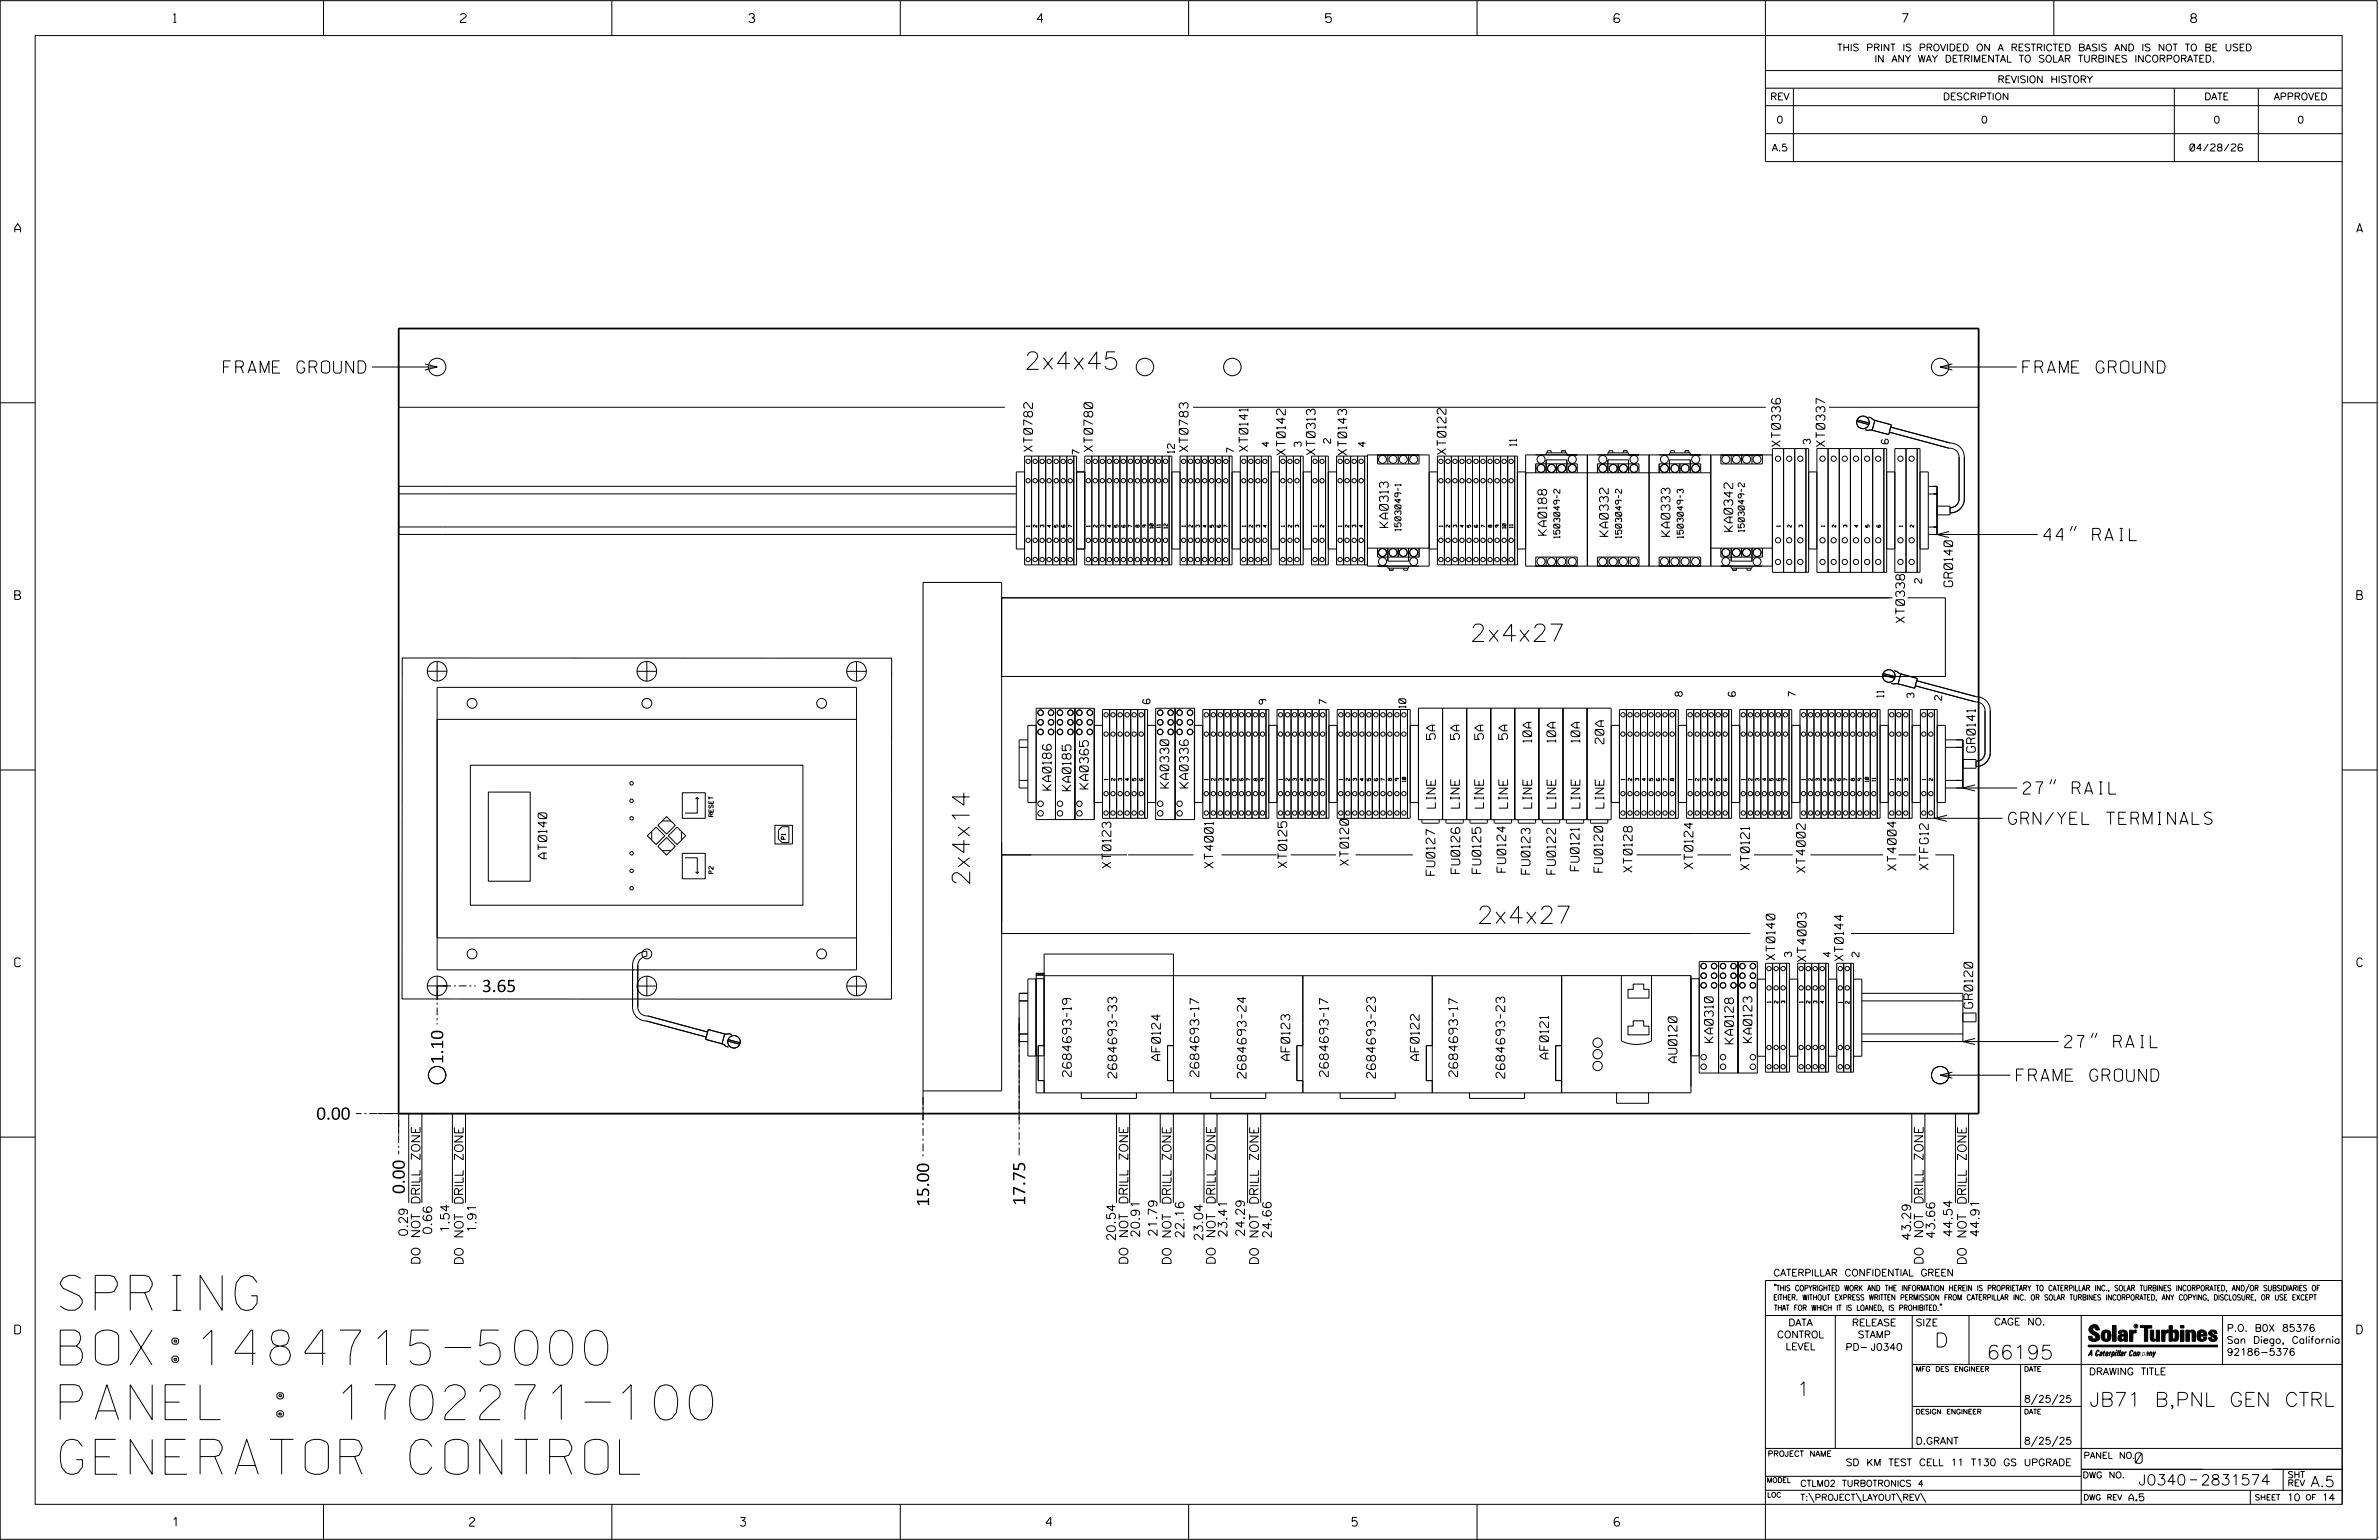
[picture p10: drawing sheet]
<svg xmlns="http://www.w3.org/2000/svg" width="864mm" height="559mm" viewBox="0 0 864 559" stroke-linecap="round" stroke-linejoin="round" font-family="sans-serif">
<defs><g id="words">
<g font-size="12.7">
<text x="21.9" y="475.5">SPRING</text>
<text x="21.9" y="495.3">BOX:1484715-5000</text>
<text x="21.9" y="515.1">PANEL : 1702271-100</text>
<text x="21.9" y="535">GENERATOR CONTROL</text>
</g>
<g font-size="6.3">
<text x="371.8" y="134">2x4x45</text>
<text x="533.6" y="232.8">2x4x27</text>
<text x="352" y="321.5" transform="rotate(-90 352 321.5)">2x4x14</text>
<text x="536.1" y="335.1">2x4x27</text>
</g>
<g font-size="5.1">
<text x="702.3" y="488.8">D</text>
<text x="721.2" y="493.2">66195</text>
<text x="652.2" y="506.5">1</text>
<text x="758.5" y="510.3">JB71 B,PNL GEN CTRL</text>
</g>
<g font-size="4.4">
<text x="81.1" y="135.4">FRAME GROUND</text>
<text x="734.3" y="135.4">FRAME GROUND</text>
<text x="741.9" y="196.2">44&quot; RAIL</text>
<text x="734.5" y="288.1">27&quot; RAIL</text>
<text x="729.2" y="299.2">GRN/YEL TERMINALS</text>
<text x="175" y="360">3.65</text>
<text x="749.5" y="380.1">27&quot; RAIL</text>
<text x="160.9" y="386.1" transform="rotate(-90 160.9 386.1)">1.10</text>
<text x="732" y="392.3">FRAME GROUND</text>
<text x="114.8" y="406.3">0.00</text>
<text x="146.9" y="433.3" transform="rotate(-90 146.9 433.3)">0.00</text>
<text x="337.3" y="437.9" transform="rotate(-90 337.3 437.9)">15.00</text>
<text x="372.2" y="437.5" transform="rotate(-90 372.2 437.5)">17.75</text>
</g>
<g font-size="3.8">
<text x="775.1" y="531">0</text>
<text x="776.3" y="538.9">J0340</text>
<text x="798.8" y="538.9">2831574</text>
<text x="838.8" y="539.5">A.5</text>
</g>
<g font-size="3.2">
<text x="63" y="8.2">1</text>
<text x="167.2" y="8.2">2</text>
<text x="271.8" y="8.2">3</text>
<text x="376.5" y="8.2">4</text>
<text x="481.2" y="8.2">5</text>
<text x="690.6" y="8.2">7</text>
<text x="795.3" y="8.2">8</text>
<text x="5.4" y="84.3">A</text>
<text x="855.5" y="84.3">A</text>
<text x="374.8" y="163.8" transform="rotate(-90 374.8 163.8)">XT0782</text>
<text x="396.7" y="163.8" transform="rotate(-90 396.7 163.8)">XT0780</text>
<text x="431.3" y="163.8" transform="rotate(-90 431.3 163.8)">XT0783</text>
<text x="453" y="163.8" transform="rotate(-90 453 163.8)">XT0141</text>
<text x="466.6" y="165.1" transform="rotate(-90 466.6 165.1)">XT0142</text>
<text x="477.4" y="165" transform="rotate(-90 477.4 165)">XT0313</text>
<text x="488.8" y="165.1" transform="rotate(-90 488.8 165.1)">XT0143</text>
<text x="524.9" y="164.9" transform="rotate(-90 524.9 164.9)">XT0122</text>
<text x="646.3" y="162" transform="rotate(-90 646.3 162)">XT0336</text>
<text x="662.4" y="162" transform="rotate(-90 662.4 162)">XT0337</text>
<text x="503.9" y="191.4" transform="rotate(-90 503.9 191.4)">KA0313</text>
<text x="561.4" y="194.2" transform="rotate(-90 561.4 194.2)">KA0188</text>
<text x="583.8" y="194.6" transform="rotate(-90 583.8 194.6)">KA0332</text>
<text x="606.2" y="194.6" transform="rotate(-90 606.2 194.6)">KA0333</text>
<text x="629" y="192.8" transform="rotate(-90 629 192.8)">KA0342</text>
<text x="708.8" y="212.9" transform="rotate(-90 708.8 212.9)">GR0140</text>
<text x="5.4" y="217.5">B</text>
<text x="855.6" y="217.5">B</text>
<text x="691.4" y="225.9" transform="rotate(-90 691.4 225.9)">XT0338</text>
<text x="521" y="268.3" transform="rotate(-90 521 268.3)">5A</text>
<text x="529.8" y="268.3" transform="rotate(-90 529.8 268.3)">5A</text>
<text x="538.5" y="268.3" transform="rotate(-90 538.5 268.3)">5A</text>
<text x="547.2" y="268.3" transform="rotate(-90 547.2 268.3)">5A</text>
<text x="556" y="269.3" transform="rotate(-90 556 269.3)">10A</text>
<text x="564.7" y="269.3" transform="rotate(-90 564.7 269.3)">10A</text>
<text x="573.5" y="269.3" transform="rotate(-90 573.5 269.3)">10A</text>
<text x="582.2" y="269.9" transform="rotate(-90 582.2 269.9)">20A</text>
<text x="717.1" y="272.9" transform="rotate(-90 717.1 272.9)">GR0141</text>
<text x="381.6" y="286.7" transform="rotate(-90 381.6 286.7)">KA0186</text>
<text x="388.8" y="286.9" transform="rotate(-90 388.8 286.9)">KA0185</text>
<text x="395.1" y="286.3" transform="rotate(-90 395.1 286.3)">KA0365</text>
<text x="424.3" y="285.9" transform="rotate(-90 424.3 285.9)">KA0330</text>
<text x="431.3" y="285.9" transform="rotate(-90 431.3 285.9)">KA0336</text>
<text x="521" y="293.2" transform="rotate(-90 521 293.2)">LINE</text>
<text x="529.8" y="293.2" transform="rotate(-90 529.8 293.2)">LINE</text>
<text x="538.5" y="293.2" transform="rotate(-90 538.5 293.2)">LINE</text>
<text x="547.3" y="293.2" transform="rotate(-90 547.3 293.2)">LINE</text>
<text x="556" y="293.2" transform="rotate(-90 556 293.2)">LINE</text>
<text x="564.8" y="293.2" transform="rotate(-90 564.8 293.2)">LINE</text>
<text x="573.5" y="293.2" transform="rotate(-90 573.5 293.2)">LINE</text>
<text x="582.2" y="293.2" transform="rotate(-90 582.2 293.2)">LINE</text>
<text x="198.5" y="311.6" transform="rotate(-90 198.5 311.6)">AT0140</text>
<text x="403.3" y="314.9" transform="rotate(-90 403.3 314.9)">XT0123</text>
<text x="440.4" y="314.9" transform="rotate(-90 440.4 314.9)">XT4001</text>
<text x="467.1" y="314.8" transform="rotate(-90 467.1 314.8)">XT0125</text>
<text x="489.5" y="314" transform="rotate(-90 489.5 314)">XT0120</text>
<text x="520.9" y="317.6" transform="rotate(-90 520.9 317.6)">FU0127</text>
<text x="529.9" y="316.9" transform="rotate(-90 529.9 316.9)">FU0126</text>
<text x="537.6" y="316.9" transform="rotate(-90 537.6 316.9)">FU0125</text>
<text x="546.6" y="316.5" transform="rotate(-90 546.6 316.5)">FU0124</text>
<text x="555.4" y="317.2" transform="rotate(-90 555.4 317.2)">FU0123</text>
<text x="564.6" y="317.2" transform="rotate(-90 564.6 317.2)">FU0122</text>
<text x="573.2" y="316" transform="rotate(-90 573.2 316)">FU0121</text>
<text x="581.8" y="316.5" transform="rotate(-90 581.8 316.5)">FU0120</text>
<text x="592.5" y="316.5" transform="rotate(-90 592.5 316.5)">XT0128</text>
<text x="614.5" y="315.2" transform="rotate(-90 614.5 315.2)">XT0124</text>
<text x="635" y="315.7" transform="rotate(-90 635 315.7)">XT0121</text>
<text x="655.3" y="316.6" transform="rotate(-90 655.3 316.6)">XT4002</text>
<text x="688.3" y="315.8" transform="rotate(-90 688.3 315.8)">XT4004</text>
<text x="700" y="315.5" transform="rotate(-90 700 315.5)">XTFG12</text>
<text x="5.4" y="350.8">C</text>
<text x="644.3" y="348.3" transform="rotate(-90 644.3 348.3)">XT0140</text>
<text x="655.6" y="348.9" transform="rotate(-90 655.6 348.9)">XT4003</text>
<text x="669.1" y="348.6" transform="rotate(-90 669.1 348.6)">XT0144</text>
<text x="855.6" y="350.8">C</text>
<text x="716.1" y="365.8" transform="rotate(-90 716.1 365.8)">GR0120</text>
<text x="621.9" y="378.3" transform="rotate(-90 621.9 378.3)">KA0310</text>
<text x="629.3" y="378.7" transform="rotate(-90 629.3 378.7)">KA0128</text>
<text x="636" y="378.3" transform="rotate(-90 636 378.3)">KA0123</text>
<text x="421.2" y="384.8" transform="rotate(-90 421.2 384.8)">AF0124</text>
<text x="468.2" y="384.8" transform="rotate(-90 468.2 384.8)">AF0123</text>
<text x="515.2" y="384.8" transform="rotate(-90 515.2 384.8)">AF0122</text>
<text x="562.1" y="384.2" transform="rotate(-90 562.1 384.2)">AF0121</text>
<text x="608.8" y="385.6" transform="rotate(-90 608.8 385.6)">AU0120</text>
<text x="388.9" y="390.7" transform="rotate(-90 388.9 390.7)">2684693-19</text>
<text x="405.4" y="391.2" transform="rotate(-90 405.4 391.2)">2684693-33</text>
<text x="435.2" y="390.7" transform="rotate(-90 435.2 390.7)">2684693-17</text>
<text x="452.3" y="391.2" transform="rotate(-90 452.3 391.2)">2684693-24</text>
<text x="482.2" y="390.7" transform="rotate(-90 482.2 390.7)">2684693-17</text>
<text x="499.3" y="391.2" transform="rotate(-90 499.3 391.2)">2684693-23</text>
<text x="529.1" y="390.7" transform="rotate(-90 529.1 390.7)">2684693-17</text>
<text x="546.3" y="391.2" transform="rotate(-90 546.3 391.2)">2684693-23</text>
<text x="148" y="448.7" transform="rotate(-90 148 448.7)">0.29</text>
<text x="156.7" y="448" transform="rotate(-90 156.7 448)">0.66</text>
<text x="163.1" y="447.4" transform="rotate(-90 163.1 447.4)">1.54</text>
<text x="172.8" y="447.4" transform="rotate(-90 172.8 447.4)">1.91</text>
<text x="413.7" y="449.1" transform="rotate(-90 413.7 449.1)">20.91</text>
<text x="420" y="448.8" transform="rotate(-90 420 448.8)">21.79</text>
<text x="429.8" y="449.4" transform="rotate(-90 429.8 449.4)">22.16</text>
<text x="445.4" y="449.1" transform="rotate(-90 445.4 449.1)">23.41</text>
<text x="451.8" y="448.8" transform="rotate(-90 451.8 448.8)">24.29</text>
<text x="461.5" y="449.4" transform="rotate(-90 461.5 449.4)">24.66</text>
<text x="702.4" y="449.5" transform="rotate(-90 702.4 449.5)">43.66</text>
<text x="708.7" y="448.9" transform="rotate(-90 708.7 448.9)">44.54</text>
<text x="718.5" y="448.9" transform="rotate(-90 718.5 448.9)">44.91</text>
<text x="404.9" y="450.4" transform="rotate(-90 404.9 450.4)">20.54</text>
<text x="436.6" y="450.4" transform="rotate(-90 436.6 450.4)">23.04</text>
<text x="693.6" y="450.2" transform="rotate(-90 693.6 450.2)">43.29</text>
<text x="152.5" y="459" transform="rotate(-90 152.5 459)">DO NOT DRILL ZONE</text>
<text x="168.1" y="459.1" transform="rotate(-90 168.1 459.1)">DO NOT DRILL ZONE</text>
<text x="409.4" y="459" transform="rotate(-90 409.4 459)">DO NOT DRILL ZONE</text>
<text x="425.1" y="459.1" transform="rotate(-90 425.1 459.1)">DO NOT DRILL ZONE</text>
<text x="441.2" y="459" transform="rotate(-90 441.2 459)">DO NOT DRILL ZONE</text>
<text x="456.8" y="459.1" transform="rotate(-90 456.8 459.1)">DO NOT DRILL ZONE</text>
<text x="698.1" y="459" transform="rotate(-90 698.1 459)">DO NOT DRILL ZONE</text>
<text x="713.8" y="459.1" transform="rotate(-90 713.8 459.1)">DO NOT DRILL ZONE</text>
<text x="5.4" y="484">D</text>
<text x="855.6" y="484">D</text>
<text x="62.8" y="553.8">1</text>
<text x="170.4" y="553.8">2</text>
<text x="268.8" y="553.8">3</text>
<text x="379.8" y="553.8">4</text>
<text x="490.8" y="553.8">5</text>
<text x="585.9" y="553.8">6</text>
</g>
<g font-size="2.5">
<text x="666.9" y="18.5">THIS PRINT IS PROVIDED ON A RESTRICTED BASIS AND IS NOT TO BE USED</text>
<text x="680.5" y="22.6">IN ANY WAY DETRIMENTAL TO SOLAR TURBINES INCORPORATED.</text>
<text x="725.1" y="30">REVISION HISTORY</text>
<text x="642.6" y="36.3">REV</text>
<text x="705.3" y="36.3">DESCRIPTION</text>
<text x="800.2" y="36.3">DATE</text>
<text x="825.4" y="36.3">APPROVED</text>
<text x="644.9" y="44.7">0</text>
<text x="719.1" y="44.7">0</text>
<text x="803.5" y="44.7">0</text>
<text x="834" y="44.7">0</text>
<text x="643.2" y="54.8">A.5</text>
<text x="795" y="54.8">04/28/26</text>
<text x="483" y="160.8" transform="rotate(-90 483 160.8)">2</text>
<text x="550.5" y="161.8" transform="rotate(-90 550.5 161.8)">11</text>
<text x="657.2" y="161" transform="rotate(-90 657.2 161)">3</text>
<text x="685.5" y="161" transform="rotate(-90 685.5 161)">6</text>
<text x="391.8" y="164.8" transform="rotate(-90 391.8 164.8)">7</text>
<text x="426.3" y="164.4" transform="rotate(-90 426.3 164.4)">12</text>
<text x="447.9" y="164.2" transform="rotate(-90 447.9 164.2)">7</text>
<text x="460.7" y="162" transform="rotate(-90 460.7 162)">4</text>
<text x="472.3" y="162" transform="rotate(-90 472.3 162)">3</text>
<text x="495.6" y="162" transform="rotate(-90 495.6 162)">4</text>
<text x="697.6" y="211.6" transform="rotate(-90 697.6 211.6)">2</text>
<text x="459.6" y="255.5" transform="rotate(-90 459.6 255.5)">9</text>
<text x="481.5" y="255.5" transform="rotate(-90 481.5 255.5)">7</text>
<text x="510.3" y="256.9" transform="rotate(-90 510.3 256.9)">10</text>
<text x="610.6" y="252.6" transform="rotate(-90 610.6 252.6)">8</text>
<text x="629.9" y="252.6" transform="rotate(-90 629.9 252.6)">6</text>
<text x="651.8" y="252.6" transform="rotate(-90 651.8 252.6)">7</text>
<text x="683.8" y="253" transform="rotate(-90 683.8 253)">11</text>
<text x="694.8" y="253.2" transform="rotate(-90 694.8 253.2)">3</text>
<text x="704.8" y="254" transform="rotate(-90 704.8 254)">2</text>
<text x="650.3" y="347.1" transform="rotate(-90 650.3 347.1)">3</text>
<text x="664.5" y="347.1" transform="rotate(-90 664.5 347.1)">4</text>
<text x="674.8" y="347.2" transform="rotate(-90 674.8 347.2)">2</text>
<text x="643.8" y="463">CATERPILLAR CONFIDENTIAL GREEN</text>
<text x="645.1" y="485.5">CONTROL</text>
<text x="649.2" y="481.1">DATA</text>
<text x="672.3" y="481.1">RELEASE</text>
<text x="674.4" y="485.5">STAMP</text>
<text x="695.4" y="481.1">SIZE</text>
<text x="723.8" y="480.8">CAGE NO.</text>
<text x="808.4" y="483.1">P.O. B0X 85376</text>
<text x="648.2" y="489.8">LEVEL</text>
<text x="669.9" y="490">PD- J0340</text>
<text x="808.4" y="487.5">San Diego, California</text>
<text x="808.4" y="491.8">92186-5376</text>
<text x="758.3" y="498.9">DRAWING TITLE</text>
<text x="734.8" y="508.9">8/25/25</text>
<text x="695.4" y="524.1">D.GRANT</text>
<text x="734.8" y="524.1">8/25/25</text>
<text x="670" y="531.9">SD KM TEST CELL 11 T130 GS UPGRADE</text>
<text x="772.8" y="544.6">A.5</text>
<text x="830.2" y="544.6">10</text>
<text x="842.9" y="544.6">14</text>
</g>
<g font-size="2.3">
<text x="756.4" y="529.2">PANEL NO.</text>
<text x="653.5" y="539.4">CTLM02 TURBOTRONICS 4</text>
<text x="756" y="536.3">DWG NO.</text>
<text x="830.4" y="539.3">REV</text>
<text x="830.4" y="536.2">SHT</text>
<text x="653.5" y="544.5">T:\PROJECT\LAYOUT\REV\</text>
</g>
<g font-size="2.2">
<text x="508.6" y="192.6" transform="rotate(-90 508.6 192.6)">1503049-1</text>
<text x="566.3" y="195.2" transform="rotate(-90 566.3 195.2)">1503049-2</text>
<text x="588.7" y="195.2" transform="rotate(-90 588.7 195.2)">1503049-2</text>
<text x="611" y="195.2" transform="rotate(-90 611 195.2)">1503049-3</text>
<text x="633.2" y="193" transform="rotate(-90 633.2 193)">1503049-2</text>
</g>
<g font-size="2">
<text x="643.8" y="468.4">&quot;THIS COPYRIGHTED WORK AND THE INFORMATION HEREIN IS PROPRIETARY TO CATERPILLAR INC., SOLAR TURBINES INCORPORATED, AND/OR SUBSIDIARIES OF</text>
<text x="643.8" y="471.8">EITHER. WITHOUT EXPRESS WRITTEN PERMISSION FROM CATERPILLAR INC. OR SOLAR TURBINES INCORPORATED, ANY COPYING, DISCLOSURE, OR USE EXCEPT</text>
<text x="644" y="475.6">THAT FOR WHICH IT IS LOANED, IS PROHIBITED.&quot;</text>
<text x="641.7" y="528.5">PROJECT NAME</text>
<text x="756.3" y="544.3">DWG REV</text>
<text x="818.5" y="544.3">SHEET</text>
<text x="836.9" y="544.3">OF</text>
</g>
<g font-size="1.8">
<text x="695.4" y="497.6">MFG DES ENGINEER</text>
<text x="734.8" y="497.6">DATE</text>
<text x="695.4" y="513.1">DESIGN ENGINEER</text>
<text x="734.8" y="513.1">DATE</text>
<text x="641.3" y="538">MODEL</text>
<text x="641.5" y="543.3">LOC</text>
</g>
<g font-size="1.6">
<text x="258.9" y="296.3" transform="rotate(-90 258.9 296.3)">RESET</text>
<text x="285.2" y="304.5" transform="rotate(-90 285.2 304.5)">P1</text>
<text x="258.9" y="317" transform="rotate(-90 258.9 317)">P2</text>
</g>
<g font-size="1.3">
<text x="373.8" y="191.1" transform="rotate(-90 373.8 191.1)">1</text>
<text x="376.4" y="191.3" transform="rotate(-90 376.4 191.3)">2</text>
<text x="378.9" y="191.3" transform="rotate(-90 378.9 191.3)">3</text>
<text x="381.5" y="191.3" transform="rotate(-90 381.5 191.3)">4</text>
<text x="384" y="191.3" transform="rotate(-90 384 191.3)">5</text>
<text x="386.6" y="191.3" transform="rotate(-90 386.6 191.3)">6</text>
<text x="389.1" y="191.3" transform="rotate(-90 389.1 191.3)">7</text>
<text x="395.7" y="191.1" transform="rotate(-90 395.7 191.1)">1</text>
<text x="398.2" y="191.3" transform="rotate(-90 398.2 191.3)">2</text>
<text x="400.8" y="191.3" transform="rotate(-90 400.8 191.3)">3</text>
<text x="403.3" y="191.3" transform="rotate(-90 403.3 191.3)">4</text>
<text x="405.9" y="191.3" transform="rotate(-90 405.9 191.3)">5</text>
<text x="408.4" y="191.3" transform="rotate(-90 408.4 191.3)">6</text>
<text x="411" y="191.3" transform="rotate(-90 411 191.3)">7</text>
<text x="413.5" y="191.3" transform="rotate(-90 413.5 191.3)">8</text>
<text x="416.1" y="191.3" transform="rotate(-90 416.1 191.3)">9</text>
<text x="418.6" y="191.7" transform="rotate(-90 418.6 191.7)">10</text>
<text x="421.2" y="191.5" transform="rotate(-90 421.2 191.5)">11</text>
<text x="423.7" y="191.7" transform="rotate(-90 423.7 191.7)">12</text>
<text x="430.3" y="191.1" transform="rotate(-90 430.3 191.1)">1</text>
<text x="432.8" y="191.3" transform="rotate(-90 432.8 191.3)">2</text>
<text x="435.4" y="191.3" transform="rotate(-90 435.4 191.3)">3</text>
<text x="437.9" y="191.3" transform="rotate(-90 437.9 191.3)">4</text>
<text x="440.5" y="191.3" transform="rotate(-90 440.5 191.3)">5</text>
<text x="443" y="191.3" transform="rotate(-90 443 191.3)">6</text>
<text x="445.6" y="191.3" transform="rotate(-90 445.6 191.3)">7</text>
<text x="452.2" y="191.1" transform="rotate(-90 452.2 191.1)">1</text>
<text x="454.7" y="191.3" transform="rotate(-90 454.7 191.3)">2</text>
<text x="457.3" y="191.3" transform="rotate(-90 457.3 191.3)">3</text>
<text x="459.8" y="191.3" transform="rotate(-90 459.8 191.3)">4</text>
<text x="466.4" y="191.1" transform="rotate(-90 466.4 191.1)">1</text>
<text x="468.9" y="191.3" transform="rotate(-90 468.9 191.3)">2</text>
<text x="471.5" y="191.3" transform="rotate(-90 471.5 191.3)">3</text>
<text x="478" y="191.1" transform="rotate(-90 478 191.1)">1</text>
<text x="480.6" y="191.3" transform="rotate(-90 480.6 191.3)">2</text>
<text x="487.1" y="191.1" transform="rotate(-90 487.1 191.1)">1</text>
<text x="489.7" y="191.3" transform="rotate(-90 489.7 191.3)">2</text>
<text x="492.2" y="191.3" transform="rotate(-90 492.2 191.3)">3</text>
<text x="494.8" y="191.3" transform="rotate(-90 494.8 191.3)">4</text>
<text x="523.7" y="191.1" transform="rotate(-90 523.7 191.1)">1</text>
<text x="526.2" y="191.3" transform="rotate(-90 526.2 191.3)">2</text>
<text x="528.8" y="191.3" transform="rotate(-90 528.8 191.3)">3</text>
<text x="531.3" y="191.3" transform="rotate(-90 531.3 191.3)">4</text>
<text x="533.9" y="191.3" transform="rotate(-90 533.9 191.3)">5</text>
<text x="539" y="191.3" transform="rotate(-90 539 191.3)">7</text>
<text x="541.5" y="191.3" transform="rotate(-90 541.5 191.3)">8</text>
<text x="544.1" y="191.3" transform="rotate(-90 544.1 191.3)">9</text>
<text x="546.6" y="191.7" transform="rotate(-90 546.6 191.7)">10</text>
<text x="549.2" y="191.5" transform="rotate(-90 549.2 191.5)">11</text>
<text x="646.2" y="191.1" transform="rotate(-90 646.2 191.1)">1</text>
<text x="650.2" y="191.3" transform="rotate(-90 650.2 191.3)">2</text>
<text x="654.3" y="191.3" transform="rotate(-90 654.3 191.3)">3</text>
<text x="662.4" y="191.1" transform="rotate(-90 662.4 191.1)">1</text>
<text x="666.4" y="191.3" transform="rotate(-90 666.4 191.3)">2</text>
<text x="670.5" y="191.3" transform="rotate(-90 670.5 191.3)">3</text>
<text x="674.5" y="191.3" transform="rotate(-90 674.5 191.3)">4</text>
<text x="678.5" y="191.3" transform="rotate(-90 678.5 191.3)">5</text>
<text x="690.7" y="191.1" transform="rotate(-90 690.7 191.1)">1</text>
<text x="694.7" y="191.3" transform="rotate(-90 694.7 191.3)">2</text>
<text x="402.2" y="283.1" transform="rotate(-90 402.2 283.1)">1</text>
<text x="404.7" y="283.3" transform="rotate(-90 404.7 283.3)">2</text>
<text x="407.3" y="283.3" transform="rotate(-90 407.3 283.3)">3</text>
<text x="409.8" y="283.3" transform="rotate(-90 409.8 283.3)">4</text>
<text x="412.4" y="283.3" transform="rotate(-90 412.4 283.3)">5</text>
<text x="438.5" y="283.1" transform="rotate(-90 438.5 283.1)">1</text>
<text x="441.1" y="283.3" transform="rotate(-90 441.1 283.3)">2</text>
<text x="443.6" y="283.3" transform="rotate(-90 443.6 283.3)">3</text>
<text x="446.2" y="283.3" transform="rotate(-90 446.2 283.3)">4</text>
<text x="448.7" y="283.3" transform="rotate(-90 448.7 283.3)">5</text>
<text x="453.8" y="283.3" transform="rotate(-90 453.8 283.3)">7</text>
<text x="456.4" y="283.3" transform="rotate(-90 456.4 283.3)">8</text>
<text x="458.9" y="283.3" transform="rotate(-90 458.9 283.3)">9</text>
<text x="465.5" y="283.1" transform="rotate(-90 465.5 283.1)">1</text>
<text x="468" y="283.3" transform="rotate(-90 468 283.3)">2</text>
<text x="470.6" y="283.3" transform="rotate(-90 470.6 283.3)">3</text>
<text x="473.1" y="283.3" transform="rotate(-90 473.1 283.3)">4</text>
<text x="475.7" y="283.3" transform="rotate(-90 475.7 283.3)">5</text>
<text x="480.8" y="283.3" transform="rotate(-90 480.8 283.3)">7</text>
<text x="487.3" y="283.1" transform="rotate(-90 487.3 283.1)">1</text>
<text x="489.9" y="283.3" transform="rotate(-90 489.9 283.3)">2</text>
<text x="492.4" y="283.3" transform="rotate(-90 492.4 283.3)">3</text>
<text x="495" y="283.3" transform="rotate(-90 495 283.3)">4</text>
<text x="497.5" y="283.3" transform="rotate(-90 497.5 283.3)">5</text>
<text x="500.1" y="283.3" transform="rotate(-90 500.1 283.3)">6</text>
<text x="502.6" y="283.3" transform="rotate(-90 502.6 283.3)">7</text>
<text x="505.2" y="283.3" transform="rotate(-90 505.2 283.3)">8</text>
<text x="507.7" y="283.3" transform="rotate(-90 507.7 283.3)">9</text>
<text x="510.3" y="283.7" transform="rotate(-90 510.3 283.7)">10</text>
<text x="589.8" y="283.1" transform="rotate(-90 589.8 283.1)">1</text>
<text x="592.3" y="283.3" transform="rotate(-90 592.3 283.3)">2</text>
<text x="594.9" y="283.3" transform="rotate(-90 594.9 283.3)">3</text>
<text x="597.4" y="283.3" transform="rotate(-90 597.4 283.3)">4</text>
<text x="600" y="283.3" transform="rotate(-90 600 283.3)">5</text>
<text x="602.5" y="283.3" transform="rotate(-90 602.5 283.3)">6</text>
<text x="605.1" y="283.3" transform="rotate(-90 605.1 283.3)">7</text>
<text x="607.6" y="283.3" transform="rotate(-90 607.6 283.3)">8</text>
<text x="614.2" y="283.1" transform="rotate(-90 614.2 283.1)">1</text>
<text x="616.7" y="283.3" transform="rotate(-90 616.7 283.3)">2</text>
<text x="619.3" y="283.3" transform="rotate(-90 619.3 283.3)">3</text>
<text x="621.8" y="283.3" transform="rotate(-90 621.8 283.3)">4</text>
<text x="624.4" y="283.3" transform="rotate(-90 624.4 283.3)">5</text>
<text x="626.9" y="283.3" transform="rotate(-90 626.9 283.3)">6</text>
<text x="633.5" y="283.1" transform="rotate(-90 633.5 283.1)">1</text>
<text x="636" y="283.3" transform="rotate(-90 636 283.3)">2</text>
<text x="638.6" y="283.3" transform="rotate(-90 638.6 283.3)">3</text>
<text x="641.1" y="283.3" transform="rotate(-90 641.1 283.3)">4</text>
<text x="643.7" y="283.3" transform="rotate(-90 643.7 283.3)">5</text>
<text x="646.2" y="283.3" transform="rotate(-90 646.2 283.3)">6</text>
<text x="648.8" y="283.3" transform="rotate(-90 648.8 283.3)">7</text>
<text x="655.3" y="283.1" transform="rotate(-90 655.3 283.1)">1</text>
<text x="657.9" y="283.3" transform="rotate(-90 657.9 283.3)">2</text>
<text x="660.4" y="283.3" transform="rotate(-90 660.4 283.3)">3</text>
<text x="663" y="283.3" transform="rotate(-90 663 283.3)">4</text>
<text x="665.5" y="283.3" transform="rotate(-90 665.5 283.3)">5</text>
<text x="668.1" y="283.3" transform="rotate(-90 668.1 283.3)">6</text>
<text x="670.6" y="283.3" transform="rotate(-90 670.6 283.3)">7</text>
<text x="673.2" y="283.3" transform="rotate(-90 673.2 283.3)">8</text>
<text x="675.7" y="283.3" transform="rotate(-90 675.7 283.3)">9</text>
<text x="678.3" y="283.7" transform="rotate(-90 678.3 283.7)">10</text>
<text x="680.8" y="283.5" transform="rotate(-90 680.8 283.5)">11</text>
<text x="687.4" y="283.1" transform="rotate(-90 687.4 283.1)">1</text>
<text x="689.9" y="283.3" transform="rotate(-90 689.9 283.3)">2</text>
<text x="692.5" y="283.3" transform="rotate(-90 692.5 283.3)">3</text>
<text x="699" y="283.1" transform="rotate(-90 699 283.1)">1</text>
<text x="701.6" y="283.3" transform="rotate(-90 701.6 283.3)">2</text>
<text x="642.8" y="363.8" transform="rotate(-90 642.8 363.8)">1</text>
<text x="645.4" y="364" transform="rotate(-90 645.4 364)">2</text>
<text x="647.9" y="364" transform="rotate(-90 647.9 364)">3</text>
<text x="654.5" y="363.8" transform="rotate(-90 654.5 363.8)">1</text>
<text x="657" y="364" transform="rotate(-90 657 364)">2</text>
<text x="659.6" y="364" transform="rotate(-90 659.6 364)">3</text>
<text x="662.1" y="364" transform="rotate(-90 662.1 364)">4</text>
<text x="668.7" y="363.9" transform="rotate(-90 668.7 363.9)">1</text>
<text x="671.3" y="364.1" transform="rotate(-90 671.3 364.1)">2</text>
</g>
<text font-size=".9" x="775.1" y="481.7">R</text>
</g></defs>
<g fill="none" stroke="#000" stroke-width=".36">
<path d="M.1 .2h862.8v558.4h-862.8zM12.8 12.9h837.4v533h-837.4zM117.4 .2v12.7M222.1 .2v12.7M326.8 .2v12.7M431.5 .2v12.7M536.2 .2v12.7M587.9 5.5l-.5-.5h-1l-.5 1v1.7l.5 .4h1l.6-.4v-.6l-.6-.5h-1l-.5 .5M640.9 .2v58.4h209.3M745.6 .2v12.7M640.9 25.6h209.3M640.9 32h209.3"/>
<path d="M640.9 38.3h209.3M651 32v26.6M789.3 32v26.6M819.8 32v26.6M640.9 48.5h209.3M135 133.2h23.7M154.2 132l4.5 1.2-4.5 1.1M704.3 133.2h27.8M708.7 132l-4.4 1.2 4.4 1.1M.1 146.2h12.7M364.8 147.8h-220.1v-28.6h573.6v28.6h-54.3M433.1 147.8h207.9"/>
<path d="M674.1 152.9l4.3 1.2M674.2 152.4l4.3 1.1M677.1 155.9l1 .3h1.8M678.3 151.3l1 .3 1.5 1M680.6 152.5l6 1.6-1 3.6-6-1.6zM685.9 156.8l21.6 5.8a3.3 3.3 0 0 1 3.7 3.2v15.2a3.2 3.2 0 0 1-3.3 3.2M686.3 155l21.7 5.8a5.1 5.1 0 0 1 5.1 5v15.2a5.1 5.1 0 0 1-5.2 5.1M850.2 146.2h12.7M144.7 179.2h224.2M368.9 176.5h-224.2v17.4h224.2M371.9 171.2h-3v28h3M374.5 165.5v39.5"/>
<path d="M377 165.5v39.5M379.6 165.5v39.5M382.1 165.5v39.5M384.7 165.5v39.5M387.2 165.5v39.5M390.8 171.2h3M390.8 165.5v39.5h-18.9v-39.5h17.9v39.5M393.8 165.5h31.6v39.5h-31.6zM396.3 165.5v39.5M398.9 165.5v39.5M401.4 165.5v39.5M404 165.5v39.5"/>
<path d="M406.5 165.5v39.5M409.1 165.5v39.5M411.7 165.5v39.5M414.2 165.5v39.5M416.7 165.5v39.5M419.3 165.5v39.5M421.9 165.5v39.5M424.4 165.5v39.5M425.4 171.2h3M428.4 165.5h18.9v39.5h-18.9zM431 165.5v39.5M433.5 165.5v39.5"/>
<path d="M436 165.5v39.5M438.6 165.5v39.5M441.1 165.5v39.5M443.7 165.5v39.5M446.2 165.5v39.5M447.3 171.2h3M450.3 165.5h11.1v39.5h-11.1zM452.8 165.5v39.5M455.3 165.5v39.5M457.9 165.5v39.5M460.4 165.5v39.5M461.4 171.2h3"/>
<path d="M464.4 165.5v39.5h8.7v-39.5h-6.1v39.5M469.5 165.5v39.5M472.1 165.5v39.5M473.1 171.2h3M476.1 165.5h6.1v39.5h-6.1zM478.6 165.5v39.5M481.2 165.5v39.5M482.2 171.2h3M487.8 165.5v39.5M490.3 165.5v39.5M492.8 165.5v39.5M495.4 165.5v39.5"/>
<path d="M496.4 165.5h-11.2v39.5h11.2M496.4 165.1h22.4v40.3h-22.4zM500.1 165.1v3.2h15v-3.2M503.8 165.1v3.2M507.6 165.1v3.2M511.4 165.1v3.2M518.8 171.2h3M521.8 165.5v39.5h29v-39.5h-26.5v39.5M526.9 165.5v39.5M529.4 165.5v39.5M532 165.5v39.5M534.5 165.5v39.5"/>
<path d="M537.1 165.5v39.5M539.6 165.5v39.5M542.2 165.5v39.5M544.7 165.5v39.5M547.3 165.5v39.5M549.8 165.5v39.5M550.8 171.2h3M553.8 171.6h67.2M557.5 171.6v-3.3h15.1v3.3M561.3 165.1v-.8h7.5v.8M561.3 171.6v-4.7h7.5v4.7M561.7 164.3v-.8h1.4v.8"/>
<path d="M565 168.3v3.3M566.9 164.3v-.8h1.4v.8M576.2 165.1v40.3M579.9 171.6v-3.3h15.1v3.3M583.7 165.1v-.8h7.5v.8M583.7 171.6v-4.7h7.5v4.7M584.1 164.3v-.8h1.4v.8M587.4 168.3v3.3M589.3 164.3v-.8h1.4v.8M598.6 165.1v40.3M602.3 171.6v-3.3h15.1v3.3M606 171.6v-4.7h7.6v4.7"/>
<path d="M606 165.1v-.8h7.6v.8M606.5 164.3v-.8h1.4v.8M609.8 168.3v3.3M611.7 164.3v-.8h1.4v.8M621 165.1v40.3M624.7 165.1v3.2h15.1v-3.2M628.4 165.1v3.2M632.2 165.1v3.2M636 165.1v3.2M643.4 165.1h-89.6v40.3h89.6M643.4 162.8h13.2v44.9h-13.2zM647.5 162.8v44.9"/>
<path d="M651.5 162.8v44.9M655.6 162.8v44.9M656.6 171.2h3M659.6 162.8h25.3v44.9h-25.3zM663.6 162.8v44.9M667.7 162.8v44.9M671.7 162.8v44.9M675.7 162.8v44.9M679.8 162.8v44.9M683.9 162.8v44.9M684.9 171.2h2.9M687.8 162.8h9.2v44.9h-9.2z"/>
<path d="M691.9 162.8v44.9M696 162.8v44.9M697 171.2h3v28h-3M700 176.5h3.2v17.5M700 179.2h3.2M144.7 191.2h224.2M390.8 199.2h3M425.4 199.2h3M447.3 199.2h3M461.4 199.2h3M473.1 199.2h3M482.2 199.2h3"/>
<path d="M496.4 198.9h22.4M500.1 198.9v3.2h15v-3.2M503.8 198.9v4.7h7.6v-4.7M507.6 198.9v3.2M518.8 199.2h3M535.4 190.5l-.2 .6 .4 .2h.7l.1-.6-.1-.2-.5 .2 .2 .6M550.8 199.2h3M621 198.9h22.4M624.7 198.9v3.2h15.1v-3.2M628.4 198.9v4.7h7.6v-4.7M632.2 198.9v3.2M656.6 199.2h3"/>
<path d="M681.5 190.5l-.2 .6 .4 .2h.7l.2-.6-.2-.2-.4 .2 .2 .6M684.9 199.2h2.9M700 191.2h3.2M700 194h39.7M703.2 183.7h4.7v3.1h-4.7M707.6 192.9l-4.4 1.1 4.4 1.1M752.3 190.8l-.7 1.8M753.7 190.8l-.8 1.8M363.6 216.9h322.2M503.8 205.4v.8h7.6v-.8M504.3 206.2v.7h1.4v-.7M509.6 206.2v.7h1.4v-.7"/>
<path d="M557.5 202.1h15.1v3.3h-15.1zM561.3 202.1v3.3M565 202.1v3.3M568.8 202.1v3.3M579.9 202.1h15.1v3.3h-15.1zM583.7 202.1v3.3M587.4 202.1v3.3M591.2 202.1v3.3M602.3 202.1h15.1v3.3h-15.1zM606 202.1v3.3M609.8 202.1v3.3M613.6 202.1v3.3"/>
<path d="M628.4 205.4v.8h7.6v-.8M629 206.2v.7h1.3v-.7M634.2 206.2v.7h1.4v-.7M687 216.9h-323.4v28.6h342.6v-28.6h-13.8M146 238.8h177.7l-.1 123.7h-177.7zM158.7 240v7.1M234.8 240v7.2M155.1 243.6h7.1M158.7 249.4h152.2v102.5h-152.2zM231.2 243.6h7.2M307.4 243.6h7.1M310.9 240v7.2"/>
<path d="M376.1 257h21.1v40.4h-21.1zM383.2 257v40.4M390.2 257v40.4M402.8 257.5v39.4h13.8v-39.4h-16.4v39.4M405.3 257.5v39.4M407.9 257.5v39.4M410.5 257.5v39.4M413 257.5v39.4M415.3 253.7l-.4 .4v.8l.8 .4h1.3l.4-.4v-.8l-.4-.4h-.4l-.5 .4v.8l.5 .4M415.5 257.5v39.4M419.5 257h14.1v40.4h-14.1zM426.6 257v40.4"/>
<path d="M436.6 257.5h24v39.4h-24zM439.2 257.5v39.4M441.7 257.5v39.4M444.3 257.5v39.4M446.8 257.5v39.4M449.4 257.5v39.4M451.9 257.5v39.4M454.5 257.5v39.4M457 257.5v39.4M459.6 257.5v39.4M463.6 257.5h18.8v39.4h-18.8zM466.1 257.5v39.4"/>
<path d="M468.7 257.5v39.4M471.2 257.5v39.4M473.8 257.5v39.4M476.3 257.5v39.4M478.9 257.5v39.4M481.4 257.5v39.4M488 257.5v39.4h-2.6v-39.4h26.5v39.4h-21.4v-39.4M493.1 257.5v39.4M495.6 257.5v39.4M498.2 257.5v39.4M500.7 257.5v39.4M503.3 257.5v39.4"/>
<path d="M505.8 257.5v39.4M508.4 257.5v39.4M510.9 257.5v39.4M514.9 257h70v40.4h-70zM523.7 257v40.4M532.4 257v40.4M541.2 257v40.4M549.9 257v40.4M558.6 257v40.4M567.4 257v40.4M576.1 257v40.4M587.9 257.5h21.3v39.4h-21.3z"/>
<path d="M590.4 257.5v39.4M592.9 257.5v39.4M595.5 257.5v39.4M598.1 257.5v39.4M600.6 257.5v39.4M603.1 257.5v39.4M605.7 257.5v39.4M608.3 257.5v39.4M614.8 257.5v39.4h13.8v-39.4h-16.4v39.4M617.4 257.5v39.4M619.9 257.5v39.4M622.5 257.5v39.4"/>
<path d="M625 257.5v39.4M627.6 257.5v39.4M631.5 257.5h18.9v39.4h-18.9zM634.1 257.5v39.4M636.7 257.5v39.4M639.2 257.5v39.4M641.8 257.5v39.4M644.3 257.5v39.4M646.9 257.5v39.4M649.4 257.5v39.4M656 257.5v39.4h26.5v-39.4h-29.1v39.4M658.5 257.5v39.4"/>
<path d="M661.1 257.5v39.4M663.6 257.5v39.4M666.2 257.5v39.4M668.7 257.5v39.4M671.3 257.5v39.4M673.8 257.5v39.4M676.4 257.5v39.4M678.9 257.5v39.4M681.5 257.5v39.4M683.4 244.9l4.4 1.2M683.6 244.4l4.4 1.1M686.5 247.9l2.8 .3"/>
<path d="M687.7 243.4l1 .3 1.5 .9M688 257.5v39.4h6.1v-39.4h-8.7v39.4M690 244.5l6 1.7-1 3.5-6-1.6zM690.6 257.5v39.4M693.1 257.5v39.4M695.3 248.8l21.6 5.8a3.3 3.3 0 0 1 3.7 3.3v15.1a3.1 3.1 0 0 1-3.3 3.2M695.7 247l21.7 5.8a5.1 5.1 0 0 1 5.1 5.1v15.1a5.1 5.1 0 0 1-5.2 5.1M699.7 257.5v39.4h27.2M702.2 257.5v39.4M.1 279.4h12.7M158.7 261h152.2M170.7 277.7h120.8v50.8h-120.8z"/>
<path d="M370 271.2h3.1M373.1 268.5h-3.1v17.4h3.1M376.1 263.2h-3v28h3M397.2 263.2h3M416.6 263.2h2.9M433.6 263.2h3v28h-3zM460.6 263.2h3M482.4 263.2h3M511.9 263.2h3M584.9 263.2h3M609.2 263.2h3M628.6 263.2h2.9"/>
<path d="M650.4 263.2h3M682.5 263.2h2.9M694.1 263.2h3M703.2 263.2h3v28h-3M706.2 268.5h6.3v17.4M706.2 271.2h6.3M712.5 275.6h4.8v3.2h-4.8M850.2 279.4h12.7M177.3 287.4h15.2v32.4h-15.2zM240.4 297.9h3.2M242 296.3l3.1 3.2-3.1 3.1-3.2-3.1zM247.7 287.7h8.3v9.2h-8.3z"/>
<path d="M252.5 289.9l.6-.6v5.7h-4.4M253.1 289.3l.7 .6M281.3 299.5h6.4v6.7h-6.4zM370 283.2h3.1M397.2 291.2h3M413.8 282.5l-.2 .6 .5 .2h.6l.2-.7-.2-.2-.4 .2 .2 .7M416.6 291.2h2.9M450.2 282.5l-.2 .6 .4 .2h.7l.2-.7-.2-.2-.5 .2 .2 .7M460.6 291.2h3M477.2 282.5l-.2 .6 .4 .2h.6l.2-.7-.2-.2-.4 .2 .2 .7M482.4 291.2h3M511.9 291.2h3"/>
<path d="M516.1 297.4v1l.3 .3h5.8l.2-.2v-1.1M524.9 297.4v1l.2 .3h5.8l.3-.2v-1.1M533.6 297.4v1l.3 .3h5.8l.2-.2v-1.1M542.4 297.4v1l.2 .3h5.8l.3-.2v-1.1M551.1 297.4v1l.3 .3h5.8l.2-.2v-1.1M559.9 297.4v1l.2 .3h5.8l.3-.2v-1.1M568.6 297.4v1l.3 .3h5.7l.3-.2v-1.1M577.3 297.4v1l.3 .3h5.8l.2-.2v-1.1M584.9 291.2h3M609.2 291.2h3M628.6 291.2h2.9M650.4 291.2h3"/>
<path d="M682.5 291.2h2.9M694.1 291.2h3M697.1 296.9v-39.4h6.1v39.4M706.2 283.2h6.3M706.2 285.9h26.1M706.8 295.8l-4.5 1.1 4.5 1.1M717 284.8l-4.5 1.1 4.5 1.1M744.9 282.8l-.8 1.8M746.2 282.8l-.7 1.8M236.6 301.7v3.2M238.2 300.1l3.1 3.2-3.1 3.2-3.2-3.2zM240.4 308.7h3.2"/>
<path d="M242 303.9l3.1 3.2-3.1 3.2-3.2-3.2zM245.8 300.1l3.2 3.2-3.2 3.2-3.2-3.2zM247.4 301.7v3.2M247.7 309.6h8.3v9.3h-8.3zM248.7 311.3h4.4v5.7M252.5 316.3l.6 .7M253.8 316.3l-.7 .7M283.8 300h2.6v5.7h-2.6l-1.2-1.3v-3.1zM363.6 310.2h10.8M409.1 310.2h-45.5v28.5h271.8M409.5 310.2h23.7M443.4 310.2h20"/>
<path d="M468.6 310.2h16.4M492.1 310.2h20.8M594.1 310.2h16.2M616.2 310.2h12.2M636.7 310.2h14.1M657.2 310.2h26.4M689.2 310.2h6.3M702.6 310.2h6.6v28.5h-37.3M363.6 338.7h250.2M155.1 357.8h7.2M158.7 340.3h152.2M158.7 354.2v8.7"/>
<path d="M231.2 357.8h7.2M234.7 347.1a3.3 3.3 0 0 0-3.2 3.1v15.2a3.3 3.3 0 0 0 3.7 3.3l21.7 5.8M234.8 347.1v-1.9a5.1 5.1 0 0 0-5.2 5v15.2a5.1 5.1 0 0 0 5.1 5.1l21.7 5.8M234.8 354.2v7.2M307.4 357.8h7.1M310.9 354.2v7.2M376.1 355.2h-3v28l5.9-.1M376.1 353.2v43.4h190.8v-42.6M376.1 353.2l2.9 .7h-2.9l2.9-.7zM379 354h234.8v42.5h-46.9M379 355.1h-3v28M472.9 354v42.6"/>
<path d="M519.9 354v42.6M588.6 354v23.7a12.4 12.4 0 0 0 10.9 0v-23.7M591 359h1.9v-1.9h3.8v1.9h1.9v3.2h-7.6zM613.8 355.1h3M616.8 348.9h21.1v40.5h-21.1zM623.9 348.9v40.5M630.9 348.9v40.5M637.9 355.3h3M640.9 349.5h8.7v39.5h-8.7zM643.5 349.5v39.5M646 349.5v39.5M648.5 349.5v39.5"/>
<path d="M649.6 355.3h3M652.6 349.5v39.5h11.2v-39.5h-8.7v39.5M657.6 349.5v39.5M660.2 349.5v39.5M662.8 349.5v39.5M663.8 355.3h2.9M666.7 349.5v39.5h6.2v-39.5h-3.6v39.5M671.9 349.5v39.5M672.9 355.3h3v28h-3M257.1 373.6l6 1.6-1 3.5-5.9-1.5zM261.9 378.7l.7 .2 .8 .8 1 .2M262.9 375.1h1.7l1.1 .3"/>
<path d="M264.2 377.8l4.3 1.1M264.3 377.2l4.4 1.2M370 363.2h3.1M370 375.2h3.1M370 377.9h3.1M373.1 360.4h-3.1v45.9M379 379.4h-2.1v12.7h2.1M426 379.4h-2.2v12.7h2.2M472.9 379.4h-2.1v12.7h2.1M519.9 379.4h-2.1v12.7h2.1M566.9 379.4h-2.2v12.7h2.2M591 372.3h1.9v-1.9h3.8v1.9h1.9v3.2h-7.6z"/>
<path d="M675.9 360.4h36.6v17.5M675.9 363.2h36.6M675.9 375.2h36.6M675.9 377.9h71.4M712.5 367.6h4.8v3.2h-4.8M717 376.8l-4.5 1.1 4.5 1.1M759.9 374.8l-.8 1.8M761.3 374.8l-.8 1.8M335.1 395.9h28.5v-184.6h-28.5v192.8M379 396.6v-50.4h47v50.4M392.5 396.6v2h20v-2M439.5 396.6v2h20v-2"/>
<path d="M486.5 396.6v2h20v-2M533.4 396.6v2h20v-2M564.7 392h2.2M586.8 396.5v3.8h11.7v-3.8M613.8 383.1h3M637.9 383.3h3M649.6 383.3h3M663.8 383.3h3M704.3 390.1h25.5M708.7 389l-4.4 1.1 4.4 1.1M.1 412.6h12.7M137.1 404.1h232.9"/>
<path d="M144.7 404.1v7.6M148.4 404.1v32.4M153.1 404.1v32.4M164.2 404.1v32.4M169 404.1v32.4M335.1 404.2v2.2M405.3 404.1v32.4M410.1 404.1v32.4M421.2 404.1v32.4M425.9 404.1v32.4M437.1 404.1v32.4M441.8 404.1v32.4"/>
<path d="M452.9 404.1v32.4M457.7 404.1v32.4M694 404.1v32.4M698.7 404.1v32.4M709.9 404.1v32.4M714.6 404.1v32.4M850.2 412.6h12.7M640.9 477.3h209.3M644.2 466.1l-.1 .4M644.7 466.1l-.2 .4M666.2 477.3v48.3M694.2 477.3v48.3"/>
<path d="M704.4 473.3l-.1 .4M704.8 473.3l-.1 .4M714.8 477.3v17.8M755.5 477.3v68.6M806.8 477.3v17.8M816.5 466l-1.4 3.1M850.2 464.6h-209.3v94M850.2 464.8v81.1M694.2 495.1h156M733.5 495.1v30.5M758.6 481.4a2.02 2.02 0 0 1 3.1-.1l.5 1.3h-1.3l-.2-.6-.4-.2-.6 .1-.1 .4 .4 .7a2.46 2.46 0 0 1 2.2 2.9 2.83 2.83 0 0 1-3.8 .3l-.3-1.3h1.3l.2 .7 .6 .3 .5-.2 .2-.5-.4-.6-1.9-1.2-.4-.9zM759.2 491.3h-.7l.7-1.2v1.9h.2l-.1-2.1-1.3 2.1 .5-.5h.7"/>
<path d="M761.3 490l.3-.2 .4 .3-.1 .3-.3-.4-.4 .3-.3 1.6h.4l.4-.5-.3 .6-.4 .1-.3-.4zM762.6 490.6l.5-.1-.1 1.4h-.9a.74 .74 0 0 1 .9-.8l-.3 .7-.5 .1 .2-.5 .6-.2v-.5l-.7 .2zM763 483.2a2.17 2.17 0 0 1 3.1 0l.3 1.4-.3 1.5a2.17 2.17 0 0 1-3.1 0l-.3-1.5zM763.6 490.5l.4-.4 .2 .6h-.3l-.3 .9 .2 .4-.3-.1zM764.1 483.7l.5-.4 .4 .3v2.2l-.4 .2-.5-.2zM764.6 491.1l.6 .2v-.7l-.4-.1-.4 .6-.1 .8h.6M764.6 491.1l-.1 .8h.4M764.6 482.6v.8M764.8 490.7l.4 .1v.3h-.6zM765 491.5l-.1 .4zM766 490.5l-.5 1.5zM766 490.8l.4-.3-.4 .4"/>
<path d="M766.9 481h1.3v5.7h-1.3zM767 490.8l.5 .1-.3 .8-.4 .2zM767.3 490.5h-.5l-.5 2M767.3 490.5a.8 .8 0 0 1 .2 1 .8 .8 0 0 1-.9 .4l-.1 .6M767.3 490.5l-.1 .2M768.1 490.5l-.4 1.5zM768.2 489.9h.3l-.1 .2h-.2zM769 489.9l-.5 2.1zM769.7 489.9l-.6 2.1zM770.1 491.4l.5-.3-.5 .8zM770.4 491.9h.1M770.6 491.1l.1-.4-.7 .2 .1-.3 .6-.1 .2 .3-.5 1.1"/>
<path d="M770.6 491.1a.74 .74 0 0 0-.8 .8h.6M771 484.8h-.7l-.3 .6 .4 .7 .5-.3 .1-2.4h-.8l-.1 .4h-1.2a1.71 1.71 0 0 1 1.8-1.3 1.71 1.71 0 0 1 1.6 1.4v2.8h-1.1l-.1-.6M771 484.2l-1.5 .1a1.41 1.41 0 0 0 0 2.4l.5 .1 1.1-.7M771.2 486.1h-.1M771.4 490.5l.1 .3 .4-.3-.9 1.5zM771.5 490.8h.1M773 482.7h1.2v.5l.5-.5 .7-.1v1h-.6l-.5 .4-.1 2.7h-1.2zM773.3 490.3l.6-.4 .4 .2-.1 .4-.3-.4a1.28 1.28 0 0 0-.5 1.8l.6-.4-.1 .4-.8 .1zM774.7 490.8l.5-.3a.88 .88 0 0 1 .2 .9 .88 .88 0 0 1-.7 .7l-.2-.2zM774.8 490.9h.5l-.3 1h-.3l-.2-.2zM775.2 490.5l-.1 .2M776.8 481h4.3v.9h-1.5v4.8h-1.3"/>
<path d="M776.8 490.6l-.8 .2v-.3l-.4 1.5 .8-1.3v1.3l.3-1.2M779.3 491.1h.4M779.6 490.5h.3l-.3 1.4M779.6 490.7h.2l-.1 .4M779.7 491.1l-.1 .4M779.7 491.1l-.4 .2M780.1 492l.4-1.5 .1 .3 .3-.3 .3 .2-.3 1.3v-1.3l-.7 1.3M780.6 482.7h1.2v2.7l.1 .4 .4 .3 .4-.7v-2.7h1.2l.1 4h-1.3v-.5l-1.1 .6-.7-.3-.3-.7zM781.6 492.5l1-2-.8 1.3-.2-1.3-.2 2M784.7 482.7h1.2v.5l.5-.5 .7-.1v1h-.5l-.6 .4-.1 2.7h-1.2zM787.4 481h1.2v2a1.4 1.4 0 0 1 2.2 .2l.1 1.4-.4 1.9-1.5 .1-.4-.5v-1l.5 .9 .5-.3v-2.1l-.5-.4-.5 .7v2.8h-1.2zM791.5 482.7h1.3v4h-1.3z"/>
<path d="M791.5 481h1.3v.9h-1.3zM793.5 482.7h1.3v.4l.7-.5 1.1 .2 .4 .6v3.3h-1.2l-.3-3.4-.7 .2v3.2h-1.3zM794.8 483.1h.1M797.7 483.2a1.92 1.92 0 0 1 2.4-.5 1.92 1.92 0 0 1 1 2.1h-2.3v.8l.6 .5 .5-.3v-.5h1.2a1.83 1.83 0 0 1-2.1 1.4 1.83 1.83 0 0 1-1.5-2.1zM798.8 484.2v.6M799.1 483.4h.6l.2 .8h-1.1zM804.6 482.9a1.84 1.84 0 0 0-2.9 .8 3.3 3.3 0 0 0 2.2 1.9l-.5 .5-.4-.3-.1-.4h-1.2l.1 .6a1.92 1.92 0 0 0 2.9 .4M804.9 483.8h-1.2l-.2-.6-.5 .1-.1 .3 .1 .3 1.8 .9M805.1 488.1h-47.1v.6h47.1M694.2 510.3h61.3M739.6 505.8l-2.2 3.9M747.1 505.8l-2.2 3.9"/>
<path d="M640.9 525.6h209.2M640.9 535.7h114.6M739.6 521.1l-2.2 3.8M747.1 521.1l-2.2 3.8M755.5 533.2h94.7M795 537h2.6M828.8 533.2v7.6M117.4 545.9v12.7M222.1 545.9v12.7M326.8 545.9v12.7M431.5 545.9v12.7M536.2 545.9v12.7"/>
<path d="M640.9 540.8h209.3M656.6 541.7l2 3.5M673.8 541.7l1.9 3.5M688.4 541.7l2 3.5M697.2 541.7l1.9 3.5M816.9 541v4.9M863.5 558h.1"/>
<circle cx="158.7" cy="133.2" r="3.2"/>
<circle cx="415.6" cy="133.2" r="3.2"/>
<circle cx="447.4" cy="133.2" r="3.2"/>
<circle cx="704.3" cy="133.2" r="3.2"/>
<circle cx="676.3" cy="153.3" r="2.29"/>
<circle cx="373.2" cy="167.4" r=".79"/>
<circle cx="373.2" cy="174.4" r=".78"/>
<circle cx="375.8" cy="167.4" r=".8"/>
<circle cx="375.8" cy="174.4" r=".79"/>
<circle cx="378.3" cy="167.4" r=".8"/>
<circle cx="378.3" cy="174.4" r=".79"/>
<circle cx="380.8" cy="167.4" r=".8"/>
<circle cx="380.8" cy="174.4" r=".79"/>
<circle cx="383.4" cy="167.4" r=".8"/>
<circle cx="383.4" cy="174.4" r=".79"/>
<circle cx="386" cy="167.4" r=".8"/>
<circle cx="386" cy="174.4" r=".79"/>
<circle cx="388.5" cy="167.4" r=".8"/>
<circle cx="388.5" cy="174.4" r=".79"/>
<circle cx="395.1" cy="167.4" r=".8"/>
<circle cx="395.1" cy="174.4" r=".79"/>
<circle cx="397.6" cy="167.4" r=".8"/>
<circle cx="397.6" cy="174.4" r=".79"/>
<circle cx="400.2" cy="167.4" r=".79"/>
<circle cx="400.2" cy="174.4" r=".78"/>
<circle cx="402.7" cy="167.4" r=".8"/>
<circle cx="402.7" cy="174.4" r=".79"/>
<circle cx="405.3" cy="167.4" r=".8"/>
<circle cx="405.3" cy="174.4" r=".79"/>
<circle cx="407.8" cy="167.4" r=".8"/>
<circle cx="407.8" cy="174.4" r=".79"/>
<circle cx="410.4" cy="167.4" r=".8"/>
<circle cx="410.4" cy="174.4" r=".79"/>
<circle cx="412.9" cy="167.4" r=".8"/>
<circle cx="412.9" cy="174.4" r=".79"/>
<circle cx="415.4" cy="167.4" r=".8"/>
<circle cx="415.5" cy="174.4" r=".79"/>
<circle cx="418" cy="167.4" r=".79"/>
<circle cx="418" cy="174.4" r=".79"/>
<circle cx="420.6" cy="167.4" r=".8"/>
<circle cx="420.6" cy="174.4" r=".79"/>
<circle cx="423.1" cy="167.4" r=".8"/>
<circle cx="423.1" cy="174.4" r=".79"/>
<circle cx="429.7" cy="167.4" r=".8"/>
<circle cx="429.7" cy="174.4" r=".79"/>
<circle cx="432.2" cy="167.4" r=".8"/>
<circle cx="432.2" cy="174.4" r=".79"/>
<circle cx="434.7" cy="167.4" r=".8"/>
<circle cx="434.7" cy="174.4" r=".79"/>
<circle cx="437.3" cy="167.4" r=".8"/>
<circle cx="437.3" cy="174.4" r=".79"/>
<circle cx="439.9" cy="167.4" r=".8"/>
<circle cx="439.9" cy="174.4" r=".79"/>
<circle cx="442.4" cy="167.4" r=".8"/>
<circle cx="442.4" cy="174.4" r=".79"/>
<circle cx="445" cy="167.4" r=".79"/>
<circle cx="445" cy="174.4" r=".79"/>
<circle cx="451.5" cy="167.4" r=".79"/>
<circle cx="451.5" cy="174.4" r=".78"/>
<circle cx="454.1" cy="167.4" r=".8"/>
<circle cx="454.1" cy="174.4" r=".79"/>
<circle cx="456.6" cy="167.4" r=".8"/>
<circle cx="456.6" cy="174.4" r=".79"/>
<circle cx="459.2" cy="167.4" r=".8"/>
<circle cx="459.2" cy="174.4" r=".79"/>
<circle cx="465.7" cy="167.4" r=".8"/>
<circle cx="465.7" cy="174.4" r=".79"/>
<circle cx="468.3" cy="167.4" r=".8"/>
<circle cx="468.3" cy="174.4" r=".79"/>
<circle cx="470.8" cy="167.4" r=".79"/>
<circle cx="470.8" cy="174.4" r=".79"/>
<circle cx="477.4" cy="167.4" r=".8"/>
<circle cx="477.4" cy="174.4" r=".79"/>
<circle cx="479.9" cy="167.4" r=".79"/>
<circle cx="479.9" cy="174.4" r=".78"/>
<circle cx="486.5" cy="167.4" r=".8"/>
<circle cx="486.5" cy="174.4" r=".79"/>
<circle cx="489" cy="167.4" r=".8"/>
<circle cx="489" cy="174.4" r=".79"/>
<circle cx="491.6" cy="167.4" r=".8"/>
<circle cx="491.6" cy="174.4" r=".79"/>
<circle cx="494.1" cy="167.4" r=".8"/>
<circle cx="494.1" cy="174.4" r=".79"/>
<circle cx="501.9" cy="166.7" r="1.45"/>
<circle cx="505.7" cy="166.7" r="1.46"/>
<circle cx="509.4" cy="166.7" r="1.46"/>
<circle cx="513.2" cy="166.7" r="1.45"/>
<circle cx="523" cy="167.4" r=".8"/>
<circle cx="523" cy="174.4" r=".79"/>
<circle cx="525.6" cy="167.4" r=".8"/>
<circle cx="525.6" cy="174.4" r=".79"/>
<circle cx="528.2" cy="167.4" r=".8"/>
<circle cx="528.2" cy="174.4" r=".79"/>
<circle cx="530.7" cy="167.4" r=".8"/>
<circle cx="530.7" cy="174.4" r=".79"/>
<circle cx="533.3" cy="167.4" r=".8"/>
<circle cx="533.3" cy="174.4" r=".79"/>
<circle cx="535.8" cy="167.4" r=".8"/>
<circle cx="535.8" cy="174.4" r=".79"/>
<circle cx="538.4" cy="167.4" r=".8"/>
<circle cx="538.4" cy="174.4" r=".79"/>
<circle cx="540.9" cy="167.4" r=".79"/>
<circle cx="540.9" cy="174.4" r=".78"/>
<circle cx="543.5" cy="167.4" r=".8"/>
<circle cx="543.5" cy="174.4" r=".79"/>
<circle cx="546" cy="167.4" r=".8"/>
<circle cx="546" cy="174.4" r=".79"/>
<circle cx="548.6" cy="167.4" r=".8"/>
<circle cx="548.6" cy="174.4" r=".79"/>
<circle cx="559.4" cy="170" r="1.46"/>
<circle cx="559.4" cy="166.7" r="1.46"/>
<circle cx="563.2" cy="170" r="1.45"/>
<circle cx="566.9" cy="170" r="1.45"/>
<circle cx="570.8" cy="170" r="1.45"/>
<circle cx="570.8" cy="166.7" r="1.45"/>
<circle cx="581.8" cy="166.7" r="1.46"/>
<circle cx="581.8" cy="170" r="1.46"/>
<circle cx="585.6" cy="170" r="1.45"/>
<circle cx="589.3" cy="170" r="1.45"/>
<circle cx="593.2" cy="166.7" r="1.45"/>
<circle cx="593.2" cy="170" r="1.45"/>
<circle cx="604.2" cy="170" r="1.45"/>
<circle cx="604.2" cy="166.7" r="1.45"/>
<circle cx="608" cy="170" r="1.45"/>
<circle cx="611.7" cy="170" r="1.45"/>
<circle cx="615.6" cy="166.7" r="1.46"/>
<circle cx="615.6" cy="170" r="1.46"/>
<circle cx="626.5" cy="166.7" r="1.45"/>
<circle cx="630.3" cy="166.7" r="1.45"/>
<circle cx="634" cy="166.7" r="1.46"/>
<circle cx="637.8" cy="166.7" r="1.45"/>
<circle cx="645.4" cy="166.4" r=".95"/>
<circle cx="649.5" cy="166.4" r=".95"/>
<circle cx="653.5" cy="166.4" r=".95"/>
<circle cx="661.6" cy="166.4" r=".95"/>
<circle cx="665.6" cy="166.4" r=".94"/>
<circle cx="669.7" cy="166.4" r=".95"/>
<circle cx="673.7" cy="166.4" r=".95"/>
<circle cx="677.8" cy="166.4" r=".95"/>
<circle cx="681.8" cy="166.4" r=".95"/>
<circle cx="689.9" cy="166.4" r=".95"/>
<circle cx="693.9" cy="166.4" r=".95"/>
<circle cx="373.2" cy="196" r=".78"/>
<circle cx="375.8" cy="196.1" r=".79"/>
<circle cx="378.3" cy="196.1" r=".79"/>
<circle cx="380.8" cy="196.1" r=".79"/>
<circle cx="383.4" cy="196.1" r=".79"/>
<circle cx="386" cy="196.1" r=".79"/>
<circle cx="388.5" cy="196.1" r=".79"/>
<circle cx="395.1" cy="196.1" r=".79"/>
<circle cx="397.6" cy="196.1" r=".79"/>
<circle cx="400.2" cy="196" r=".78"/>
<circle cx="402.7" cy="196.1" r=".79"/>
<circle cx="405.3" cy="196.1" r=".79"/>
<circle cx="407.8" cy="196.1" r=".79"/>
<circle cx="410.4" cy="196.1" r=".79"/>
<circle cx="412.9" cy="196.1" r=".79"/>
<circle cx="415.5" cy="196.1" r=".79"/>
<circle cx="418" cy="196.1" r=".79"/>
<circle cx="420.6" cy="196.1" r=".79"/>
<circle cx="423.1" cy="196.1" r=".79"/>
<circle cx="429.7" cy="196.1" r=".79"/>
<circle cx="432.2" cy="196.1" r=".79"/>
<circle cx="434.7" cy="196.1" r=".79"/>
<circle cx="437.3" cy="196.1" r=".79"/>
<circle cx="439.9" cy="196.1" r=".79"/>
<circle cx="442.4" cy="196.1" r=".79"/>
<circle cx="445" cy="196.1" r=".79"/>
<circle cx="451.5" cy="196" r=".78"/>
<circle cx="454.1" cy="196.1" r=".79"/>
<circle cx="456.6" cy="196.1" r=".79"/>
<circle cx="459.2" cy="196.1" r=".79"/>
<circle cx="465.7" cy="196.1" r=".79"/>
<circle cx="468.3" cy="196.1" r=".79"/>
<circle cx="470.8" cy="196.1" r=".79"/>
<circle cx="477.4" cy="196.1" r=".79"/>
<circle cx="479.9" cy="196" r=".78"/>
<circle cx="486.5" cy="196.1" r=".79"/>
<circle cx="489" cy="196.1" r=".79"/>
<circle cx="491.6" cy="196.1" r=".79"/>
<circle cx="494.1" cy="196.1" r=".79"/>
<circle cx="523" cy="196.1" r=".79"/>
<circle cx="525.6" cy="196.1" r=".79"/>
<circle cx="528.2" cy="196.1" r=".79"/>
<circle cx="530.7" cy="196.1" r=".79"/>
<circle cx="533.3" cy="196.1" r=".79"/>
<circle cx="535.8" cy="196.1" r=".79"/>
<circle cx="538.4" cy="196.1" r=".79"/>
<circle cx="540.9" cy="196" r=".78"/>
<circle cx="543.5" cy="196.1" r=".79"/>
<circle cx="546" cy="196.1" r=".79"/>
<circle cx="548.6" cy="196.1" r=".79"/>
<circle cx="645.4" cy="196" r=".95"/>
<circle cx="649.5" cy="196" r=".95"/>
<circle cx="653.5" cy="196" r=".95"/>
<circle cx="661.6" cy="196" r=".95"/>
<circle cx="665.6" cy="196" r=".94"/>
<circle cx="669.7" cy="196" r=".95"/>
<circle cx="673.7" cy="196" r=".95"/>
<circle cx="677.8" cy="196" r=".95"/>
<circle cx="681.8" cy="196" r=".95"/>
<circle cx="689.9" cy="196" r=".95"/>
<circle cx="693.9" cy="196" r=".95"/>
<circle cx="373.2" cy="203" r=".79"/>
<circle cx="375.8" cy="203" r=".8"/>
<circle cx="378.3" cy="203" r=".8"/>
<circle cx="380.8" cy="203" r=".8"/>
<circle cx="383.4" cy="203" r=".8"/>
<circle cx="386" cy="203" r=".8"/>
<circle cx="388.5" cy="203" r=".8"/>
<circle cx="395.1" cy="203" r=".8"/>
<circle cx="397.6" cy="203" r=".8"/>
<circle cx="400.2" cy="203" r=".79"/>
<circle cx="402.7" cy="203" r=".8"/>
<circle cx="405.3" cy="203" r=".8"/>
<circle cx="407.8" cy="203" r=".8"/>
<circle cx="410.4" cy="203" r=".8"/>
<circle cx="412.9" cy="203" r=".8"/>
<circle cx="415.4" cy="203" r=".8"/>
<circle cx="418" cy="203" r=".79"/>
<circle cx="420.6" cy="203" r=".8"/>
<circle cx="423.1" cy="203" r=".8"/>
<circle cx="429.7" cy="203" r=".8"/>
<circle cx="432.2" cy="203" r=".8"/>
<circle cx="434.7" cy="203" r=".8"/>
<circle cx="437.3" cy="203" r=".8"/>
<circle cx="439.9" cy="203" r=".8"/>
<circle cx="442.4" cy="203" r=".8"/>
<circle cx="445" cy="203" r=".79"/>
<circle cx="451.5" cy="203" r=".79"/>
<circle cx="454.1" cy="203" r=".8"/>
<circle cx="456.6" cy="203" r=".8"/>
<circle cx="459.2" cy="203" r=".8"/>
<circle cx="465.7" cy="203" r=".8"/>
<circle cx="468.3" cy="203" r=".8"/>
<circle cx="470.8" cy="203" r=".79"/>
<circle cx="477.4" cy="203" r=".8"/>
<circle cx="479.9" cy="203" r=".79"/>
<circle cx="486.5" cy="203" r=".8"/>
<circle cx="489" cy="203" r=".8"/>
<circle cx="491.6" cy="203" r=".8"/>
<circle cx="494.1" cy="203" r=".8"/>
<circle cx="501.9" cy="200.5" r="1.45"/>
<circle cx="501.9" cy="203.8" r="1.45"/>
<circle cx="505.7" cy="200.5" r="1.46"/>
<circle cx="509.4" cy="200.5" r="1.46"/>
<circle cx="513.2" cy="200.5" r="1.45"/>
<circle cx="513.2" cy="203.8" r="1.45"/>
<circle cx="523" cy="203" r=".8"/>
<circle cx="525.6" cy="203" r=".8"/>
<circle cx="528.2" cy="203" r=".8"/>
<circle cx="530.7" cy="203" r=".8"/>
<circle cx="533.3" cy="203" r=".8"/>
<circle cx="535.8" cy="203" r=".8"/>
<circle cx="538.4" cy="203" r=".8"/>
<circle cx="540.9" cy="203" r=".79"/>
<circle cx="543.5" cy="203" r=".8"/>
<circle cx="546" cy="203" r=".8"/>
<circle cx="548.6" cy="203" r=".8"/>
<circle cx="559.4" cy="203.8" r="1.46"/>
<circle cx="563.2" cy="203.8" r="1.45"/>
<circle cx="566.9" cy="203.8" r="1.45"/>
<circle cx="570.7" cy="203.8" r="1.46"/>
<circle cx="581.8" cy="203.8" r="1.46"/>
<circle cx="585.6" cy="203.8" r="1.45"/>
<circle cx="589.3" cy="203.8" r="1.45"/>
<circle cx="593.1" cy="203.8" r="1.46"/>
<circle cx="604.2" cy="203.8" r="1.45"/>
<circle cx="608" cy="203.8" r="1.45"/>
<circle cx="611.7" cy="203.8" r="1.45"/>
<circle cx="615.5" cy="203.8" r="1.46"/>
<circle cx="626.5" cy="200.5" r="1.45"/>
<circle cx="626.5" cy="203.8" r="1.45"/>
<circle cx="630.3" cy="200.5" r="1.45"/>
<circle cx="634" cy="200.5" r="1.46"/>
<circle cx="637.8" cy="200.5" r="1.45"/>
<circle cx="637.8" cy="203.8" r="1.45"/>
<circle cx="645.4" cy="203.9" r=".95"/>
<circle cx="649.5" cy="203.9" r=".95"/>
<circle cx="653.5" cy="203.9" r=".95"/>
<circle cx="661.6" cy="203.9" r=".95"/>
<circle cx="665.6" cy="203.9" r=".94"/>
<circle cx="669.7" cy="203.9" r=".95"/>
<circle cx="673.7" cy="203.9" r=".95"/>
<circle cx="677.8" cy="203.9" r=".95"/>
<circle cx="681.8" cy="203.9" r=".95"/>
<circle cx="689.9" cy="203.9" r=".95"/>
<circle cx="693.9" cy="203.9" r=".95"/>
<circle cx="158.7" cy="243.6" r="3.6"/>
<circle cx="171.4" cy="255.2" r="1.78"/>
<circle cx="234.8" cy="255.2" r="1.78"/>
<circle cx="234.8" cy="243.6" r="3.6"/>
<circle cx="298.3" cy="255.2" r="1.78"/>
<circle cx="311" cy="243.6" r="3.6"/>
<circle cx="377.7" cy="258.6" r="1"/>
<circle cx="381.5" cy="258.6" r=".99"/>
<circle cx="384.8" cy="258.6" r=".99"/>
<circle cx="388.6" cy="258.6" r="1"/>
<circle cx="391.8" cy="258.6" r="1"/>
<circle cx="395.6" cy="258.6" r="1.01"/>
<circle cx="401.5" cy="259.4" r=".79"/>
<circle cx="404.1" cy="259.4" r=".79"/>
<circle cx="406.6" cy="259.4" r=".79"/>
<circle cx="409.2" cy="259.4" r=".79"/>
<circle cx="411.7" cy="259.4" r=".79"/>
<circle cx="414.3" cy="259.4" r=".79"/>
<circle cx="421.2" cy="258.6" r="1.01"/>
<circle cx="424.9" cy="258.6" r="1"/>
<circle cx="428.2" cy="258.6" r="1"/>
<circle cx="432" cy="258.6" r="1"/>
<circle cx="437.9" cy="259.4" r=".79"/>
<circle cx="440.5" cy="259.4" r=".79"/>
<circle cx="443" cy="259.4" r=".79"/>
<circle cx="445.5" cy="259.4" r=".79"/>
<circle cx="448.1" cy="259.4" r=".79"/>
<circle cx="450.7" cy="259.4" r=".79"/>
<circle cx="453.2" cy="259.4" r=".79"/>
<circle cx="455.7" cy="259.4" r=".79"/>
<circle cx="458.3" cy="259.4" r=".79"/>
<circle cx="464.8" cy="259.4" r=".79"/>
<circle cx="467.4" cy="259.4" r=".79"/>
<circle cx="470" cy="259.4" r=".79"/>
<circle cx="472.5" cy="259.4" r=".79"/>
<circle cx="475.1" cy="259.4" r=".79"/>
<circle cx="477.6" cy="259.4" r=".79"/>
<circle cx="480.2" cy="259.4" r=".79"/>
<circle cx="486.7" cy="259.4" r=".79"/>
<circle cx="489.3" cy="259.4" r=".79"/>
<circle cx="491.8" cy="259.4" r=".79"/>
<circle cx="494.4" cy="259.4" r=".79"/>
<circle cx="496.9" cy="259.4" r=".79"/>
<circle cx="499.4" cy="259.4" r=".79"/>
<circle cx="502" cy="259.4" r=".79"/>
<circle cx="504.5" cy="259.4" r=".79"/>
<circle cx="507.1" cy="259.4" r=".79"/>
<circle cx="509.6" cy="259.4" r=".79"/>
<circle cx="589.1" cy="259.4" r=".78"/>
<circle cx="591.7" cy="259.4" r=".79"/>
<circle cx="594.2" cy="259.4" r=".79"/>
<circle cx="596.8" cy="259.4" r=".79"/>
<circle cx="599.4" cy="259.4" r=".79"/>
<circle cx="601.9" cy="259.4" r=".79"/>
<circle cx="604.4" cy="259.4" r=".79"/>
<circle cx="607" cy="259.4" r=".79"/>
<circle cx="613.5" cy="259.4" r=".79"/>
<circle cx="616.1" cy="259.4" r=".78"/>
<circle cx="618.6" cy="259.4" r=".79"/>
<circle cx="621.2" cy="259.4" r=".79"/>
<circle cx="623.7" cy="259.4" r=".79"/>
<circle cx="626.3" cy="259.4" r=".79"/>
<circle cx="632.8" cy="259.4" r=".79"/>
<circle cx="635.4" cy="259.4" r=".79"/>
<circle cx="637.9" cy="259.4" r=".78"/>
<circle cx="640.5" cy="259.4" r=".79"/>
<circle cx="643" cy="259.4" r=".79"/>
<circle cx="645.6" cy="259.4" r=".79"/>
<circle cx="648.1" cy="259.4" r=".79"/>
<circle cx="654.7" cy="259.4" r=".79"/>
<circle cx="657.2" cy="259.4" r=".79"/>
<circle cx="659.8" cy="259.4" r=".79"/>
<circle cx="662.4" cy="259.4" r=".79"/>
<circle cx="664.9" cy="259.4" r=".79"/>
<circle cx="667.4" cy="259.4" r=".79"/>
<circle cx="670" cy="259.4" r=".79"/>
<circle cx="672.6" cy="259.4" r=".79"/>
<circle cx="675.1" cy="259.4" r=".79"/>
<circle cx="677.6" cy="259.4" r=".79"/>
<circle cx="680.2" cy="259.4" r=".79"/>
<circle cx="685.7" cy="245.3" r="2.28"/>
<circle cx="686.7" cy="259.4" r=".79"/>
<circle cx="689.3" cy="259.4" r=".79"/>
<circle cx="691.8" cy="259.4" r=".79"/>
<circle cx="698.4" cy="259.4" r=".79"/>
<circle cx="700.9" cy="259.4" r=".79"/>
<circle cx="377.7" cy="262.1" r="1"/>
<circle cx="377.7" cy="265.6" r="1"/>
<circle cx="381.5" cy="262.1" r=".99"/>
<circle cx="381.5" cy="265.6" r=".99"/>
<circle cx="384.8" cy="262.1" r=".99"/>
<circle cx="384.8" cy="265.6" r=".99"/>
<circle cx="388.6" cy="262.1" r="1"/>
<circle cx="388.6" cy="265.6" r="1"/>
<circle cx="391.8" cy="265.6" r="1"/>
<circle cx="391.8" cy="262.1" r="1"/>
<circle cx="395.6" cy="262.1" r="1"/>
<circle cx="395.6" cy="265.6" r="1"/>
<circle cx="401.5" cy="266.4" r=".8"/>
<circle cx="404.1" cy="266.4" r=".8"/>
<circle cx="406.6" cy="266.4" r=".8"/>
<circle cx="409.2" cy="266.4" r=".8"/>
<circle cx="411.7" cy="266.4" r=".8"/>
<circle cx="414.3" cy="266.4" r=".8"/>
<circle cx="421.2" cy="265.6" r="1"/>
<circle cx="421.2" cy="262.1" r="1"/>
<circle cx="424.9" cy="265.6" r="1"/>
<circle cx="424.9" cy="262.1" r="1"/>
<circle cx="428.2" cy="265.6" r="1"/>
<circle cx="428.2" cy="262.1" r="1"/>
<circle cx="432" cy="262.1" r="1"/>
<circle cx="432" cy="265.6" r="1"/>
<circle cx="437.9" cy="266.4" r=".8"/>
<circle cx="440.5" cy="266.4" r=".8"/>
<circle cx="443" cy="266.4" r=".8"/>
<circle cx="445.5" cy="266.4" r=".8"/>
<circle cx="448.1" cy="266.4" r=".79"/>
<circle cx="450.7" cy="266.4" r=".8"/>
<circle cx="453.2" cy="266.4" r=".8"/>
<circle cx="455.7" cy="266.4" r=".8"/>
<circle cx="458.3" cy="266.4" r=".8"/>
<circle cx="464.8" cy="266.4" r=".8"/>
<circle cx="467.4" cy="266.4" r=".8"/>
<circle cx="470" cy="266.4" r=".8"/>
<circle cx="472.5" cy="266.4" r=".8"/>
<circle cx="475.1" cy="266.4" r=".79"/>
<circle cx="477.6" cy="266.4" r=".8"/>
<circle cx="480.1" cy="266.4" r=".8"/>
<circle cx="486.7" cy="266.4" r=".8"/>
<circle cx="489.2" cy="266.4" r=".8"/>
<circle cx="491.8" cy="266.4" r=".8"/>
<circle cx="494.4" cy="266.4" r=".8"/>
<circle cx="496.9" cy="266.4" r=".8"/>
<circle cx="499.4" cy="266.4" r=".8"/>
<circle cx="502" cy="266.4" r=".79"/>
<circle cx="504.5" cy="266.4" r=".8"/>
<circle cx="507.1" cy="266.4" r=".8"/>
<circle cx="509.6" cy="266.4" r=".8"/>
<circle cx="589.1" cy="266.4" r=".79"/>
<circle cx="591.7" cy="266.4" r=".8"/>
<circle cx="594.2" cy="266.4" r=".8"/>
<circle cx="596.8" cy="266.4" r=".8"/>
<circle cx="599.3" cy="266.4" r=".8"/>
<circle cx="601.9" cy="266.4" r=".8"/>
<circle cx="604.4" cy="266.4" r=".8"/>
<circle cx="607" cy="266.4" r=".8"/>
<circle cx="613.5" cy="266.4" r=".8"/>
<circle cx="616.1" cy="266.4" r=".79"/>
<circle cx="618.6" cy="266.4" r=".8"/>
<circle cx="621.2" cy="266.4" r=".8"/>
<circle cx="623.7" cy="266.4" r=".8"/>
<circle cx="626.3" cy="266.4" r=".8"/>
<circle cx="632.8" cy="266.4" r=".8"/>
<circle cx="635.4" cy="266.4" r=".79"/>
<circle cx="637.9" cy="266.4" r=".79"/>
<circle cx="640.5" cy="266.4" r=".8"/>
<circle cx="643" cy="266.4" r=".8"/>
<circle cx="645.6" cy="266.4" r=".8"/>
<circle cx="648.1" cy="266.4" r=".8"/>
<circle cx="654.7" cy="266.4" r=".8"/>
<circle cx="657.2" cy="266.4" r=".8"/>
<circle cx="659.8" cy="266.4" r=".8"/>
<circle cx="662.4" cy="266.4" r=".79"/>
<circle cx="664.9" cy="266.4" r=".8"/>
<circle cx="667.4" cy="266.4" r=".8"/>
<circle cx="670" cy="266.4" r=".8"/>
<circle cx="672.6" cy="266.4" r=".8"/>
<circle cx="675.1" cy="266.4" r=".8"/>
<circle cx="677.6" cy="266.4" r=".8"/>
<circle cx="680.2" cy="266.4" r=".8"/>
<circle cx="686.7" cy="266.4" r=".8"/>
<circle cx="689.3" cy="266.4" r=".8"/>
<circle cx="691.8" cy="266.4" r=".8"/>
<circle cx="698.4" cy="266.4" r=".8"/>
<circle cx="700.9" cy="266.4" r=".8"/>
<circle cx="229.3" cy="284.2" r=".63"/>
<circle cx="229.3" cy="290.6" r=".63"/>
<circle cx="229.3" cy="296.9" r=".63"/>
<circle cx="377.7" cy="291.7" r="1"/>
<circle cx="377.7" cy="295.1" r="1"/>
<circle cx="384.8" cy="295.1" r=".99"/>
<circle cx="384.8" cy="291.6" r=".99"/>
<circle cx="391.8" cy="291.6" r=".99"/>
<circle cx="391.8" cy="295.1" r=".99"/>
<circle cx="401.5" cy="288" r=".8"/>
<circle cx="401.5" cy="295" r=".79"/>
<circle cx="404.1" cy="288" r=".8"/>
<circle cx="404.1" cy="295" r=".79"/>
<circle cx="406.6" cy="288" r=".8"/>
<circle cx="406.6" cy="295" r=".79"/>
<circle cx="409.2" cy="288" r=".8"/>
<circle cx="409.2" cy="295" r=".79"/>
<circle cx="411.7" cy="288" r=".8"/>
<circle cx="411.7" cy="295" r=".79"/>
<circle cx="414.3" cy="288" r=".8"/>
<circle cx="414.3" cy="295" r=".79"/>
<circle cx="421.2" cy="295.1" r="1"/>
<circle cx="421.2" cy="291.6" r="1"/>
<circle cx="428.2" cy="291.6" r=".99"/>
<circle cx="428.2" cy="295.1" r=".99"/>
<circle cx="437.9" cy="288" r=".8"/>
<circle cx="437.9" cy="295" r=".79"/>
<circle cx="440.5" cy="288" r=".8"/>
<circle cx="440.5" cy="295" r=".79"/>
<circle cx="443" cy="288" r=".8"/>
<circle cx="443" cy="295" r=".79"/>
<circle cx="445.5" cy="288" r=".8"/>
<circle cx="445.5" cy="295" r=".79"/>
<circle cx="448.1" cy="288" r=".79"/>
<circle cx="448.1" cy="295" r=".79"/>
<circle cx="450.7" cy="288" r=".8"/>
<circle cx="450.7" cy="295" r=".79"/>
<circle cx="453.2" cy="288" r=".8"/>
<circle cx="453.2" cy="295" r=".79"/>
<circle cx="455.7" cy="288" r=".8"/>
<circle cx="455.7" cy="295" r=".79"/>
<circle cx="458.3" cy="288" r=".8"/>
<circle cx="458.3" cy="295" r=".79"/>
<circle cx="464.8" cy="288" r=".8"/>
<circle cx="464.8" cy="295" r=".79"/>
<circle cx="467.4" cy="288" r=".8"/>
<circle cx="467.4" cy="295" r=".79"/>
<circle cx="470" cy="288" r=".8"/>
<circle cx="470" cy="295" r=".79"/>
<circle cx="472.5" cy="288" r=".8"/>
<circle cx="472.5" cy="295" r=".79"/>
<circle cx="475.1" cy="288" r=".79"/>
<circle cx="475.1" cy="295" r=".79"/>
<circle cx="477.6" cy="288" r=".8"/>
<circle cx="477.6" cy="295" r=".79"/>
<circle cx="480.1" cy="288" r=".8"/>
<circle cx="480.2" cy="295" r=".79"/>
<circle cx="486.7" cy="288" r=".8"/>
<circle cx="486.7" cy="295" r=".79"/>
<circle cx="489.2" cy="288" r=".8"/>
<circle cx="489.3" cy="295" r=".79"/>
<circle cx="491.8" cy="288" r=".8"/>
<circle cx="491.8" cy="295" r=".79"/>
<circle cx="494.4" cy="288" r=".8"/>
<circle cx="494.4" cy="295" r=".79"/>
<circle cx="496.9" cy="288" r=".8"/>
<circle cx="496.9" cy="295" r=".79"/>
<circle cx="499.4" cy="288" r=".8"/>
<circle cx="499.4" cy="295" r=".79"/>
<circle cx="502" cy="288" r=".79"/>
<circle cx="502" cy="295" r=".79"/>
<circle cx="504.5" cy="288" r=".8"/>
<circle cx="504.5" cy="295" r=".79"/>
<circle cx="507.1" cy="288" r=".8"/>
<circle cx="507.1" cy="295" r=".79"/>
<circle cx="509.6" cy="288" r=".8"/>
<circle cx="509.6" cy="295" r=".79"/>
<circle cx="589.1" cy="288" r=".79"/>
<circle cx="589.1" cy="295" r=".78"/>
<circle cx="591.7" cy="288" r=".8"/>
<circle cx="591.7" cy="295" r=".79"/>
<circle cx="594.2" cy="288" r=".8"/>
<circle cx="594.2" cy="295" r=".79"/>
<circle cx="596.8" cy="288" r=".8"/>
<circle cx="596.8" cy="295" r=".79"/>
<circle cx="599.3" cy="288" r=".8"/>
<circle cx="599.4" cy="295" r=".79"/>
<circle cx="601.9" cy="288" r=".8"/>
<circle cx="601.9" cy="295" r=".79"/>
<circle cx="604.4" cy="288" r=".8"/>
<circle cx="604.4" cy="295" r=".79"/>
<circle cx="607" cy="288" r=".8"/>
<circle cx="607" cy="295" r=".79"/>
<circle cx="613.5" cy="288" r=".8"/>
<circle cx="613.5" cy="295" r=".79"/>
<circle cx="616.1" cy="288" r=".79"/>
<circle cx="616.1" cy="295" r=".78"/>
<circle cx="618.6" cy="288" r=".8"/>
<circle cx="618.6" cy="295" r=".79"/>
<circle cx="621.2" cy="288" r=".8"/>
<circle cx="621.2" cy="295" r=".79"/>
<circle cx="623.7" cy="288" r=".8"/>
<circle cx="623.7" cy="295" r=".79"/>
<circle cx="626.3" cy="288" r=".8"/>
<circle cx="626.3" cy="295" r=".79"/>
<circle cx="632.8" cy="288" r=".8"/>
<circle cx="632.8" cy="295" r=".79"/>
<circle cx="635.4" cy="288" r=".79"/>
<circle cx="635.4" cy="295" r=".79"/>
<circle cx="637.9" cy="288" r=".79"/>
<circle cx="637.9" cy="295" r=".78"/>
<circle cx="640.5" cy="288" r=".8"/>
<circle cx="640.5" cy="295" r=".79"/>
<circle cx="643" cy="288" r=".8"/>
<circle cx="643" cy="295" r=".79"/>
<circle cx="645.6" cy="288" r=".8"/>
<circle cx="645.6" cy="295" r=".79"/>
<circle cx="648.1" cy="288" r=".8"/>
<circle cx="648.1" cy="295" r=".79"/>
<circle cx="654.7" cy="288" r=".8"/>
<circle cx="654.7" cy="295" r=".79"/>
<circle cx="657.2" cy="288" r=".8"/>
<circle cx="657.2" cy="295" r=".79"/>
<circle cx="659.8" cy="288" r=".8"/>
<circle cx="659.8" cy="295" r=".79"/>
<circle cx="662.4" cy="288" r=".79"/>
<circle cx="662.4" cy="295" r=".79"/>
<circle cx="664.9" cy="288" r=".8"/>
<circle cx="664.9" cy="295" r=".79"/>
<circle cx="667.4" cy="288" r=".8"/>
<circle cx="667.4" cy="295" r=".79"/>
<circle cx="670" cy="288" r=".8"/>
<circle cx="670" cy="295" r=".79"/>
<circle cx="672.6" cy="288" r=".8"/>
<circle cx="672.6" cy="295" r=".79"/>
<circle cx="675.1" cy="288" r=".8"/>
<circle cx="675.1" cy="295" r=".79"/>
<circle cx="677.6" cy="288" r=".8"/>
<circle cx="677.6" cy="295" r=".79"/>
<circle cx="680.2" cy="288" r=".8"/>
<circle cx="680.2" cy="295" r=".79"/>
<circle cx="686.7" cy="288" r=".8"/>
<circle cx="686.7" cy="295" r=".79"/>
<circle cx="689.3" cy="288" r=".8"/>
<circle cx="689.3" cy="295" r=".79"/>
<circle cx="691.8" cy="288" r=".8"/>
<circle cx="691.8" cy="295" r=".79"/>
<circle cx="698.4" cy="288" r=".8"/>
<circle cx="698.4" cy="295" r=".79"/>
<circle cx="700.9" cy="288" r=".8"/>
<circle cx="700.9" cy="295" r=".79"/>
<circle cx="229.3" cy="316" r=".63"/>
<circle cx="229.3" cy="309.6" r=".63"/>
<circle cx="229.3" cy="322.3" r=".63"/>
<circle cx="158.7" cy="357.8" r="3.6"/>
<circle cx="171.4" cy="346.1" r="1.78"/>
<circle cx="234.8" cy="346.1" r="1.78"/>
<circle cx="234.8" cy="357.8" r="3.6"/>
<circle cx="298.3" cy="346.1" r="1.78"/>
<circle cx="311" cy="357.8" r="3.6"/>
<circle cx="618.4" cy="357.5" r="1"/>
<circle cx="618.4" cy="354.1" r="1"/>
<circle cx="618.4" cy="350.6" r="1"/>
<circle cx="622.2" cy="357.5" r=".99"/>
<circle cx="622.2" cy="354" r=".99"/>
<circle cx="622.2" cy="350.6" r=".99"/>
<circle cx="625.5" cy="354" r=".99"/>
<circle cx="625.5" cy="357.5" r=".99"/>
<circle cx="625.5" cy="350.6" r=".99"/>
<circle cx="629.3" cy="357.5" r=".99"/>
<circle cx="629.3" cy="354" r=".99"/>
<circle cx="629.3" cy="350.6" r=".99"/>
<circle cx="632.5" cy="350.6" r=".98"/>
<circle cx="632.5" cy="354" r=".99"/>
<circle cx="632.5" cy="357.5" r=".99"/>
<circle cx="636.3" cy="350.6" r=".99"/>
<circle cx="636.3" cy="357.5" r="1"/>
<circle cx="636.3" cy="354" r="1"/>
<circle cx="642.2" cy="351.5" r=".79"/>
<circle cx="642.2" cy="358.5" r=".8"/>
<circle cx="644.8" cy="351.5" r=".79"/>
<circle cx="644.8" cy="358.5" r=".8"/>
<circle cx="647.3" cy="351.5" r=".79"/>
<circle cx="647.3" cy="358.5" r=".8"/>
<circle cx="653.8" cy="351.5" r=".78"/>
<circle cx="653.8" cy="358.5" r=".79"/>
<circle cx="656.4" cy="351.5" r=".79"/>
<circle cx="656.4" cy="358.5" r=".8"/>
<circle cx="658.9" cy="351.5" r=".79"/>
<circle cx="658.9" cy="358.5" r=".8"/>
<circle cx="661.5" cy="351.5" r=".79"/>
<circle cx="661.5" cy="358.5" r=".8"/>
<circle cx="668" cy="351.5" r=".79"/>
<circle cx="668" cy="358.5" r=".79"/>
<circle cx="670.6" cy="351.5" r=".8"/>
<circle cx="670.6" cy="358.5" r=".79"/>
<circle cx="266.4" cy="378" r="2.27"/>
<circle cx="579.9" cy="378.3" r="1.7"/>
<circle cx="158.7" cy="390.1" r="3.2"/>
<circle cx="579.9" cy="382.5" r="1.7"/>
<circle cx="580" cy="386.8" r="1.7"/>
<circle cx="618.4" cy="387.1" r="1"/>
<circle cx="618.4" cy="383.6" r=".99"/>
<circle cx="625.5" cy="387.1" r=".99"/>
<circle cx="625.5" cy="383.6" r=".98"/>
<circle cx="636.3" cy="383.6" r="1"/>
<circle cx="636.3" cy="387.1" r="1"/>
<circle cx="642.2" cy="387.1" r=".79"/>
<circle cx="642.2" cy="380.1" r=".8"/>
<circle cx="644.7" cy="387.1" r=".79"/>
<circle cx="644.8" cy="380.1" r=".8"/>
<circle cx="647.3" cy="387.1" r=".79"/>
<circle cx="647.3" cy="380.1" r=".8"/>
<circle cx="653.8" cy="387.1" r=".79"/>
<circle cx="653.8" cy="380.1" r=".79"/>
<circle cx="656.4" cy="387.1" r=".79"/>
<circle cx="656.4" cy="380.1" r=".8"/>
<circle cx="658.9" cy="387.1" r=".79"/>
<circle cx="658.9" cy="380.1" r=".8"/>
<circle cx="661.5" cy="387.1" r=".79"/>
<circle cx="661.5" cy="380.1" r=".8"/>
<circle cx="668" cy="387.1" r=".79"/>
<circle cx="668" cy="380.1" r=".79"/>
<circle cx="670.6" cy="387.1" r=".8"/>
<circle cx="670.6" cy="380.1" r=".79"/>
<circle cx="704.3" cy="390.1" r="3.2"/>
<circle cx="775.4" cy="481.2" r=".69"/>
</g>
<g fill="#000">
<path d="M768.1 490.5l-.4 1.5zM768.2 489.9h.3l-.1 .2h-.2zM769 489.9l-.5 2.1zM769.7 489.9l-.6 2.1zM791.5 481h1.3v.9h-1.3zM791.5 482.7h1.3v4h-1.3zM758 488.1h47.1v.6h-47.1z"/>
<path d="M759.2 489.9l-1.2 2.1 .5-.5h.7v.5h.2zM759.2 490.1v1.2h-.7z" fill-rule="evenodd"/>
<path d="M758.6 481.4a2.02 2.02 0 0 1 3.1-.1l.5 1.3h-1.3l-.2-.6-.4-.2-.6 .1-.1 .4 .4 .7a2.46 2.46 0 0 1 2.2 2.9 2.83 2.83 0 0 1-3.8 .3l-.3-1.3h1.3l.2 .7 .6 .3 .5-.2 .2-.5-.4-.6-1.9-1.2-.4-.9z" fill-rule="evenodd"/>
<path d="M761.3 490l.3-.2 .4 .3-.1 .3-.3-.4-.4 .3-.3 1.6h.4l.4-.5-.3 .6-.4 .1-.3-.4z" fill-rule="evenodd"/>
<path d="M762.6 490.6l.5-.1-.1 1.4h-.9a.74 .74 0 0 1 .9-.8l-.6 .3-.2 .5 .5-.1 .3-.6v-.5l-.7 .2z" fill-rule="evenodd"/>
<path d="M763.6 490.5l.4-.4 .2 .6h-.3l-.3 .9 .2 .4-.3-.1z" fill-rule="evenodd"/>
<path d="M764.8 490.5l.5 .3-.1 .5h-.6l.6-.2v-.3l-.4-.1-.3 1.2h.4l.3-.4-.6 .6-.3-.2v-.4z" fill-rule="evenodd"/>
<path d="M763 483.2a2.17 2.17 0 0 1 3.1 0l.3 1.4-.3 1.5a2.17 2.17 0 0 1-3.1 0l-.3-1.5zM764.1 483.7v2.1l.5 .2 .4-.2v-2.2l-.4-.3z" fill-rule="evenodd"/>
<path d="M766 490.5v.3l.4-.1-.4 .2-.5 1.1z" fill-rule="evenodd"/>
<path d="M766.8 490.5l-.5 2 .3-.6a.71 .71 0 0 0 .9-.5 .71 .71 0 0 0-.4-.9zM767 490.8l.5 .1-.3 .8-.4 .2z" fill-rule="evenodd"/>
<path d="M766.9 481h1.3v5.7h-1.3z" fill-rule="evenodd"/>
<path d="M770.1 490.6l.6-.1 .2 .3-.4 1.2-.5 .1-.2-.5 .3-.5h.5l-.7 .5v.3l.4-.1 .4-.9-.5-.2-.2 .2z" fill-rule="evenodd"/>
<path d="M769.4 482.8l-.5 1h1.2l.1-.4h.8v.8l-1.5 .1a1.41 1.41 0 0 0 0 2.4l.5 .1 1.1-.7 .1 .6h1.1v-2.8a1.79 1.79 0 0 0-2.4-1.2zM770.3 484.8h.7l-.1 1-.5 .3-.4-.7z" fill-rule="evenodd"/>
<path d="M771.4 490.5l.1 .3 .4-.3-.9 1.5z" fill-rule="evenodd"/>
<path d="M773 482.7h1.2v.5l.5-.5 .7-.1v1h-.6l-.5 .4-.1 2.7h-1.2z" fill-rule="evenodd"/>
<path d="M773.3 490.3l.6-.4 .4 .2-.1 .4-.3-.4a1.28 1.28 0 0 0-.5 1.8l.6-.4-.3 .5h-.6z" fill-rule="evenodd"/>
<path d="M774.7 490.8l-.2 1.1h.7a.96 .96 0 0 0 0-1.4zM774.8 490.9h.5l-.1 .6-.5 .4-.2-.2z" fill-rule="evenodd"/>
<path d="M776 490.5v.3l.4-.3 .2 .3 .7-.2-.3 1.4v-1.3l-.6 1.3v-1.3l-.8 1.3z" fill-rule="evenodd"/>
<path d="M776.8 481h4.3v.9h-1.5v4.8h-1.3v-4.8h-1.5z" fill-rule="evenodd"/>
<path d="M777.9 490.5l-.5 2 .3-.6a.71 .71 0 0 0 .9-.5 .71 .71 0 0 0-.4-.9zM778.1 490.8l.3-.1 .1 .4-.5 .8-.2-.5z" fill-rule="evenodd"/>
<path d="M779.3 490.6l.6-.1-.3 1.5-.7-.1a.67 .67 0 0 1 .8-.8l-.6 .3-.1 .5 .4-.1 .4-.9-.4-.2-.3 .2z" fill-rule="evenodd"/>
<path d="M780.5 490.5l.1 .3 .3-.3 .3 .2-.3 1.3v-1.3l-.8 1.3z" fill-rule="evenodd"/>
<path d="M780.6 482.7h1.2v2.7l.1 .4 .4 .3 .4-.7v-2.7h1.2l.1 4h-1.3v-.5l-1.1 .6-.7-.3-.3-.7z" fill-rule="evenodd"/>
<path d="M781.6 490.5l.2 1.3 .8-1.3-1.2 2z" fill-rule="evenodd"/>
<path d="M784.7 482.7h1.2v.5l.5-.5 .7-.1v1h-.5l-.6 .4-.1 2.7h-1.2z" fill-rule="evenodd"/>
<path d="M787.4 481h1.2v2a1.4 1.4 0 0 1 2.2 .2l.1 1.4-.4 1.9-1.5 .1-.4-.5v-1l.5 .9 .5-.3v-2.1l-.5-.4-.5 .7v2.8h-1.2z" fill-rule="evenodd"/>
<path d="M793.5 482.7h1.3v.4a1.29 1.29 0 0 1 2.2 .3v3.3h-1.2l-.3-3.4-.7 .2v3.2h-1.3z" fill-rule="evenodd"/>
<path d="M797.7 483.2a1.92 1.92 0 0 1 2.4-.5 1.92 1.92 0 0 1 1 2.1h-2.3v.8l.6 .5 .5-.3v-.5h1.2a1.83 1.83 0 0 1-2.1 1.4 1.83 1.83 0 0 1-1.5-2.1zM799.1 483.4l-.3 .8h1.1l-.2-.8z" fill-rule="evenodd"/>
<path d="M801.9 483.2a1.94 1.94 0 0 1 3 .1v.5h-1.2l-.2-.6-.5 .1-.1 .3 .1 .3 1.8 .9a1.2 1.2 0 0 1 .1 1.3 1.2 1.2 0 0 1-1.2 .7l-1.6-.4-.4-1h1.2l.1 .4 .4 .3 .5-.5a3.3 3.3 0 0 1-2.2-1.9z" fill-rule="evenodd"/>
<circle cx="761.4" cy="492" r=".07"/>
<circle cx="762.2" cy="485.1" r=".07"/>
<circle cx="769.3" cy="492" r=".07"/>
<circle cx="773.1" cy="486.7" r=".07"/>
<circle cx="791.5" cy="486.7" r=".07"/>
<circle cx="791.5" cy="481" r=".07"/>
<circle cx="794.8" cy="486.7" r=".07"/>
</g>
<path d="M144.7 119.2h573.6v284.9h-573.6z" fill="none" stroke="#000" stroke-width=".63" stroke-linecap="butt"/>
<path d="M158.7 360v11.8M160.9 357.8h11.8M370 371.4v48.3M335.1 398.1v21.9M142.5 404.1h-13.3M144.7 406.3v12.6" fill="none" stroke="#000" stroke-width=".36" stroke-dasharray="2.8 1.1 .7 1.1" stroke-linecap="butt"/>
<use href="#words"/>
</svg>
